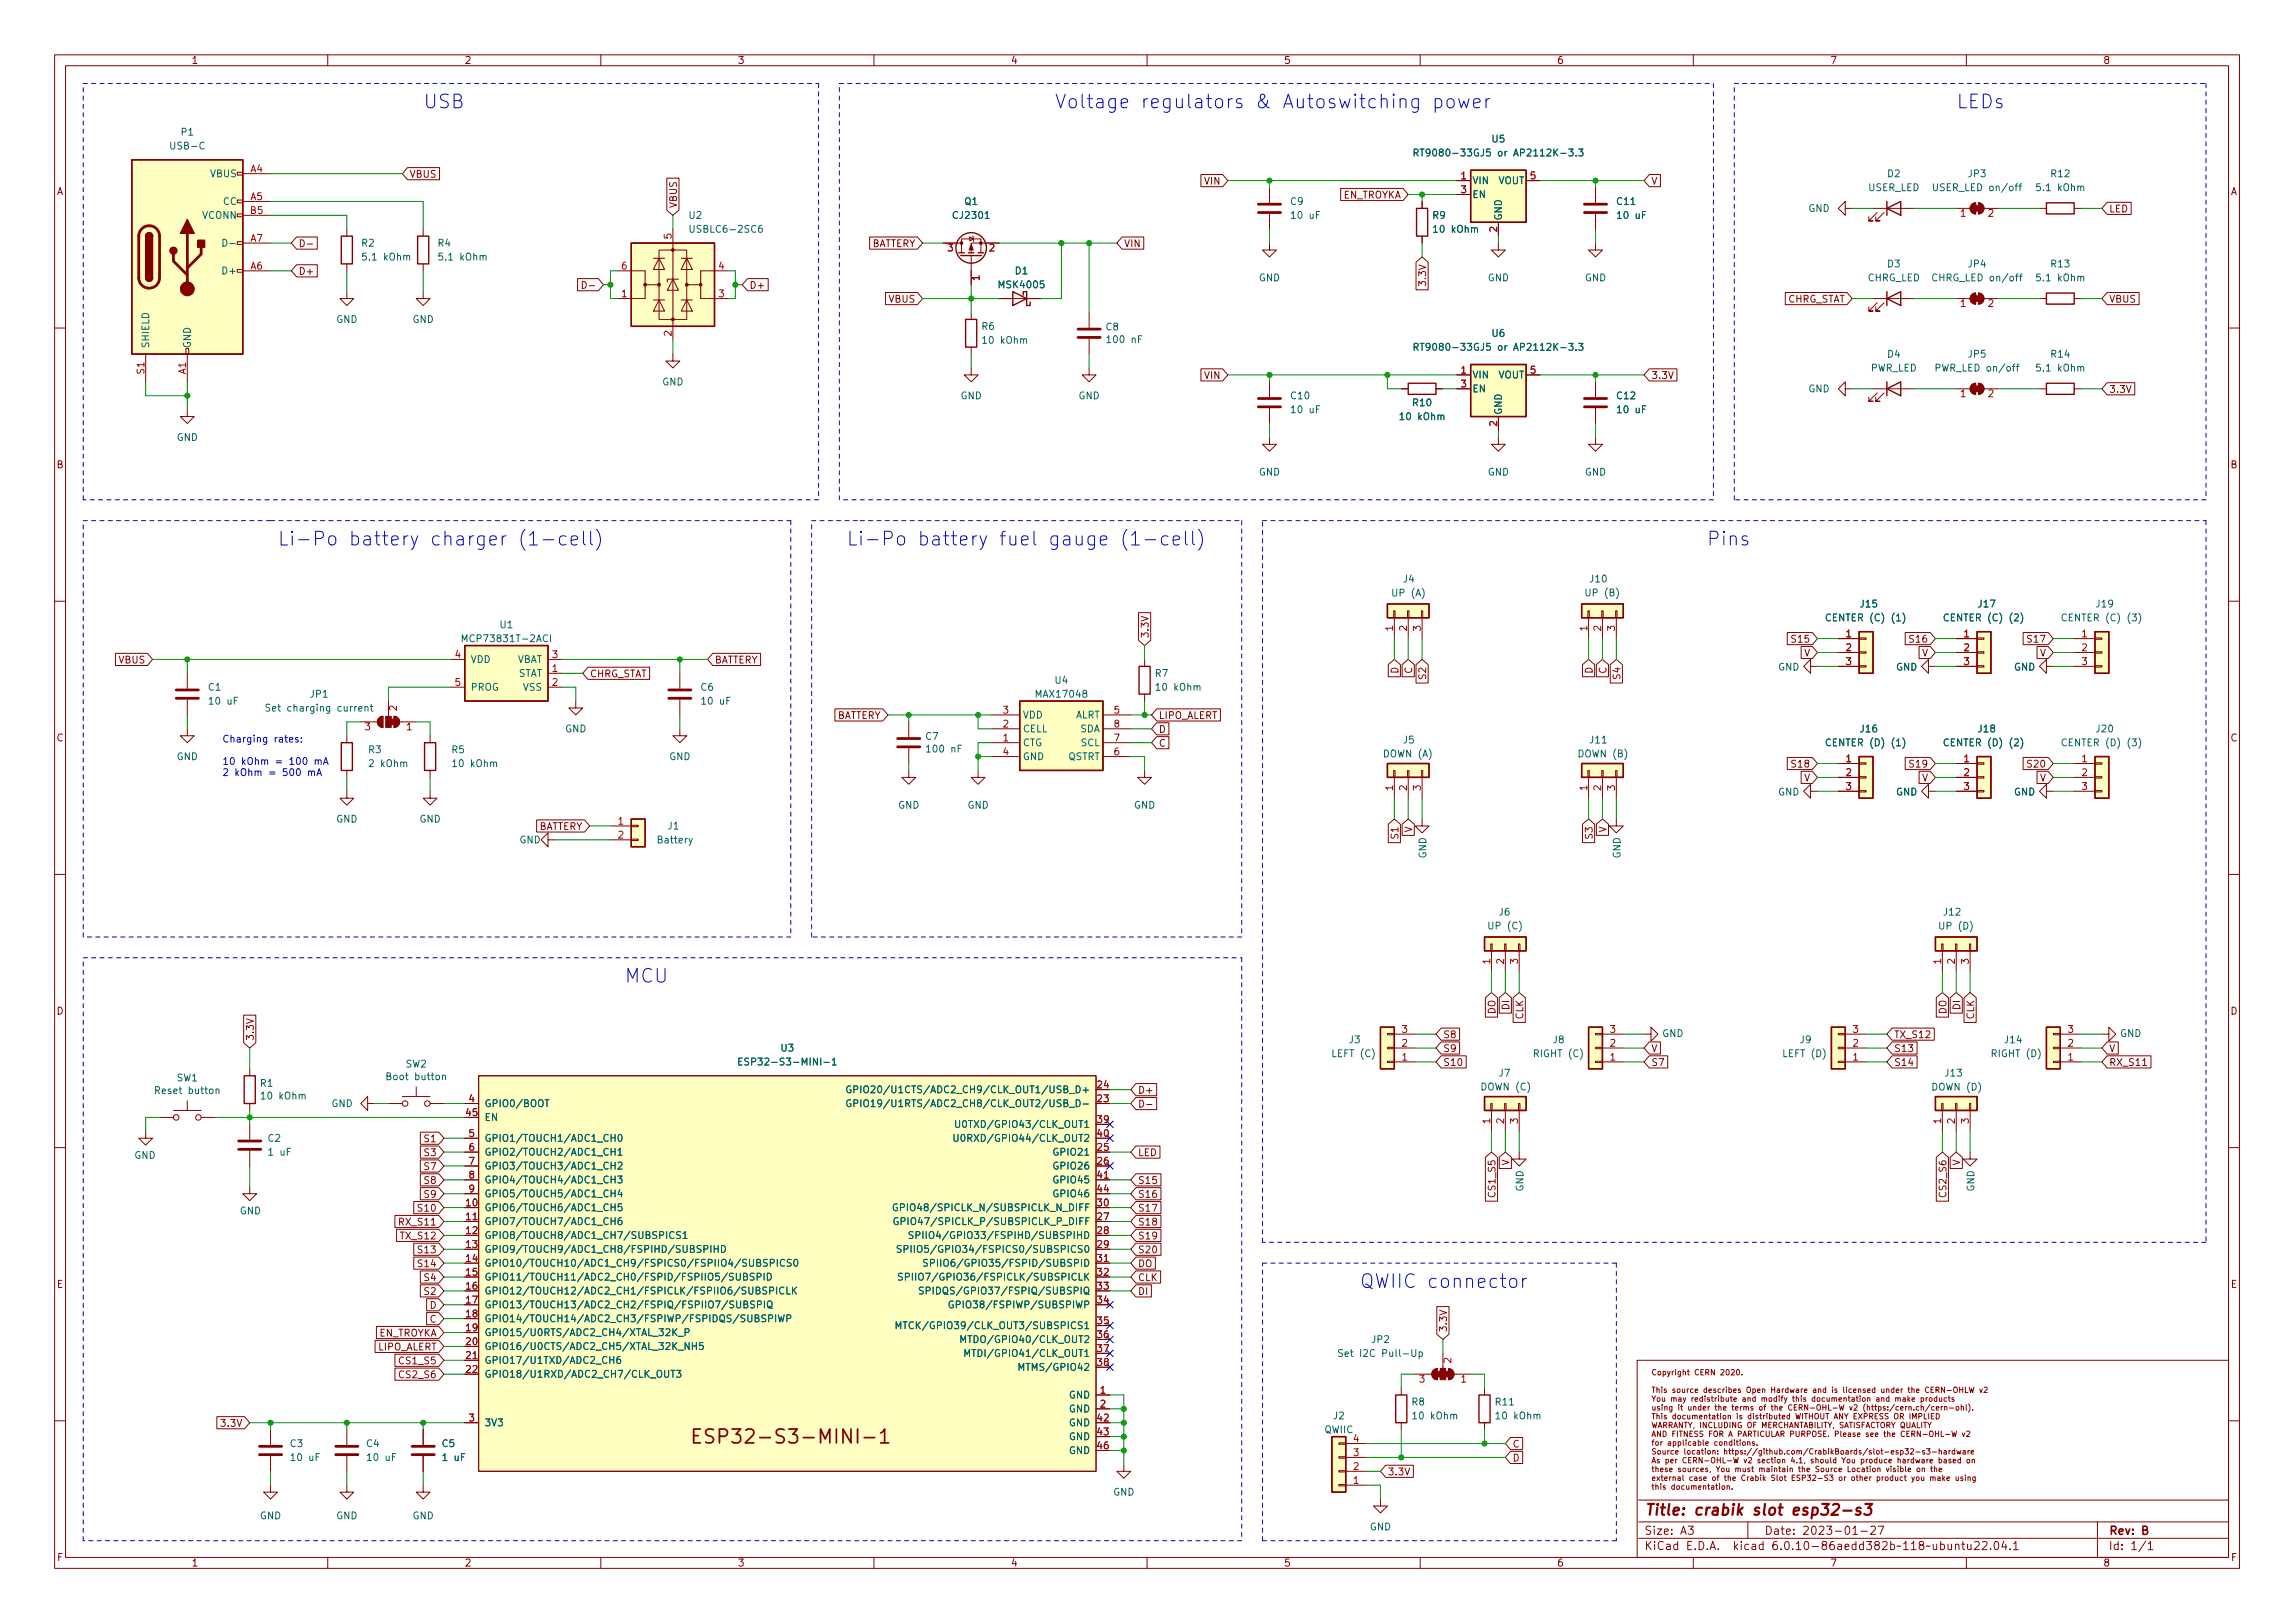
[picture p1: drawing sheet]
<svg xmlns="http://www.w3.org/2000/svg" width="420mm" height="297mm" viewBox="0 0 420 297" stroke-linecap="round" stroke-linejoin="round" font-family="sans-serif">
<defs><g id="words">
<g font-size="3.5" fill="#0000c2">
<text x="77.5" y="19.8">USB</text>
<text x="193" y="19.8">Voltage regulators &amp; Autoswitching power</text>
<text x="358.1" y="19.8">LEDs</text>
<text x="50.8" y="99.9">Li-Po battery charger (1-cell)</text>
<text x="154.9" y="99.9">Li-Po battery fuel gauge (1-cell)</text>
<text x="312.4" y="99.9">Pins</text>
<text x="114.3" y="179.9">MCU</text>
<text x="248.9" y="235.7">QWIIC connector</text>
</g>
<text font-size="3.5" fill="#840000" x="130.6" y="264.2">ESP32-S3-MINI-1</text>
<text font-size="2.8" fill="#840000" x="301" y="277.3">Title: crabik slot esp32-s3</text>
<g font-size="2.1" fill="#840000">
<text x="301" y="280.9">Size: A3</text>
<text x="323" y="280.9">Date: 2023-01-27</text>
<text x="386" y="280.9">Rev: B</text>
<text x="301" y="283.7">KiCad E.D.A. kicad 6.0.10-86aedd382b~118~ubuntu22.04.1</text>
<text x="386" y="283.7">Id: 1/1</text>
</g>
<g font-size="1.8" fill="#840000">
<text x="35" y="11.7">1</text>
<text x="85" y="11.7">2</text>
<text x="135" y="11.7">3</text>
<text x="185" y="11.7">4</text>
<text x="235" y="11.7">5</text>
<text x="285" y="11.7">6</text>
<text x="335" y="11.7">7</text>
<text x="385" y="11.7">8</text>
<text x="10.3" y="35.7">A</text>
<text x="74.9" y="32.5">VBUS</text>
<text x="220.6" y="33.8">VIN</text>
<text x="302.3" y="33.8">V</text>
<text x="408.3" y="35.7">A</text>
<text x="123.9" y="38.1" transform="rotate(-90 123.9 38.1)">VBUS</text>
<text x="245.6" y="36.3">EN_TROYKA</text>
<text x="386.1" y="38.9">LED</text>
<text x="159.3" y="45.2">BATTERY</text>
<text x="205.7" y="45.2">VIN</text>
<text x="54.6" y="50.3">D+</text>
<text x="137.2" y="52.8">D+</text>
<text x="261.1" y="51.9" transform="rotate(-90 261.1 51.9)">3.3V</text>
<text x="162.7" y="55.4">VBUS</text>
<text x="327" y="55.4">CHRG_STAT</text>
<text x="386.1" y="55.4">VBUS</text>
<text x="220.6" y="69.3">VIN</text>
<text x="302.3" y="69.3">3.3V</text>
<text x="386.1" y="71.9">3.3V</text>
<text x="10.3" y="85.7">B</text>
<text x="408.3" y="85.7">B</text>
<text x="210.3" y="116.9" transform="rotate(-90 210.3 116.9)">3.3V</text>
<text x="328.3" y="117.6">S15</text>
<text x="349.9" y="117.6">S16</text>
<text x="371.5" y="117.6">S17</text>
<text x="21.8" y="121.4">VBUS</text>
<text x="107.9" y="124">CHRG_STAT</text>
<text x="130.8" y="121.4">BATTERY</text>
<text x="256" y="123.2" transform="rotate(-90 256 123.2)">D</text>
<text x="258.5" y="123.2" transform="rotate(-90 258.5 123.2)">C</text>
<text x="261.1" y="124.1" transform="rotate(-90 261.1 124.1)">S2</text>
<text x="291.6" y="123.2" transform="rotate(-90 291.6 123.2)">D</text>
<text x="294.1" y="123.2" transform="rotate(-90 294.1 123.2)">C</text>
<text x="296.6" y="124.1" transform="rotate(-90 296.6 124.1)">S4</text>
<text x="330.3" y="120.1">V</text>
<text x="351.9" y="120.1">V</text>
<text x="373.5" y="120.1">V</text>
<text x="152.9" y="131.6">BATTERY</text>
<text x="212.1" y="131.6">LIPO_ALERT</text>
<text x="10.3" y="135.7">C</text>
<text x="212.1" y="136.7">C</text>
<text x="212.1" y="134.1">D</text>
<text x="408.3" y="135.7">C</text>
<text x="328.3" y="140.5">S18</text>
<text x="330.3" y="143">V</text>
<text x="349.9" y="140.5">S19</text>
<text x="351.9" y="143">V</text>
<text x="371.5" y="140.5">S20</text>
<text x="373.5" y="143">V</text>
<text x="98.3" y="151.9">BATTERY</text>
<text x="256" y="153.3" transform="rotate(-90 256 153.3)">S1</text>
<text x="258.5" y="152.3" transform="rotate(-90 258.5 152.3)">V</text>
<text x="291.6" y="153.3" transform="rotate(-90 291.6 153.3)">S3</text>
<text x="294.1" y="152.3" transform="rotate(-90 294.1 152.3)">V</text>
<text x="10.3" y="185.7">D</text>
<text x="273.8" y="185.6" transform="rotate(-90 273.8 185.6)">DO</text>
<text x="276.3" y="184.7" transform="rotate(-90 276.3 184.7)">DI</text>
<text x="356.3" y="185.6" transform="rotate(-90 356.3 185.6)">DO</text>
<text x="358.9" y="184.7" transform="rotate(-90 358.9 184.7)">DI</text>
<text x="408.3" y="185.7">D</text>
<text x="46.4" y="190.5" transform="rotate(-90 46.4 190.5)">3.3V</text>
<text x="264.2" y="190">S8</text>
<text x="278.9" y="186.6" transform="rotate(-90 278.9 186.6)">CLK</text>
<text x="346.7" y="190">TX_S12</text>
<text x="361.4" y="186.6" transform="rotate(-90 361.4 186.6)">CLK</text>
<text x="264.2" y="192.5">S9</text>
<text x="264.2" y="195.1">S10</text>
<text x="302.3" y="192.5">V</text>
<text x="302.3" y="195.1">S7</text>
<text x="346.7" y="192.5">S13</text>
<text x="346.7" y="195.1">S14</text>
<text x="386.1" y="195.1">RX_S11</text>
<text x="386.1" y="192.5">V</text>
<text x="208.3" y="200.2">D+</text>
<text x="77.8" y="209">S1</text>
<text x="77.8" y="214.1">S7</text>
<text x="77.8" y="211.6">S3</text>
<text x="208.3" y="211.6">LED</text>
<text x="276.3" y="213.3" transform="rotate(-90 276.3 213.3)">V</text>
<text x="358.9" y="213.3" transform="rotate(-90 358.9 213.3)">V</text>
<text x="76.9" y="221.7">S10</text>
<text x="77.8" y="216.7">S8</text>
<text x="77.8" y="219.2">S9</text>
<text x="208.3" y="219.2">S16</text>
<text x="208.3" y="216.7">S15</text>
<text x="208.3" y="221.7">S17</text>
<text x="273.8" y="218.7" transform="rotate(-90 273.8 218.7)">CS1_S5</text>
<text x="356.3" y="218.7" transform="rotate(-90 356.3 218.7)">CS2_S6</text>
<text x="73.4" y="224.3">RX_S11</text>
<text x="73.6" y="226.8">TX_S12</text>
<text x="208.3" y="224.3">S18</text>
<text x="208.3" y="226.8">S19</text>
<text x="76.9" y="231.9">S14</text>
<text x="76.9" y="229.4">S13</text>
<text x="208.3" y="231.9">DO</text>
<text x="208.3" y="229.4">S20</text>
<text x="10.4" y="235.7">E</text>
<text x="77.8" y="237">S2</text>
<text x="77.8" y="234.4">S4</text>
<text x="78.7" y="239.5">D</text>
<text x="208.3" y="234.4">CLK</text>
<text x="208.3" y="237">DI</text>
<text x="408.4" y="235.7">E</text>
<text x="69.1" y="244.6">EN_TROYKA</text>
<text x="78.7" y="242.1">C</text>
<text x="264.9" y="243.9" transform="rotate(-90 264.9 243.9)">3.3V</text>
<text x="69" y="247.1">LIPO_ALERT</text>
<text x="73.4" y="249.7">CS1_S5</text>
<text x="73.4" y="252.2">CS2_S6</text>
<text x="40.8" y="261.1">3.3V</text>
<text x="276.9" y="267.5">D</text>
<text x="276.9" y="264.9">C</text>
<text x="254" y="270">3.3V</text>
<text x="10.4" y="285.7">F</text>
<text x="35" y="286.7">1</text>
<text x="85" y="286.7">2</text>
<text x="135" y="286.7">3</text>
<text x="185" y="286.7">4</text>
<text x="235" y="286.7">5</text>
<text x="285" y="286.7">6</text>
<text x="335" y="286.7">7</text>
<text x="385" y="286.7">8</text>
<text x="408.4" y="285.7">F</text>
</g>
<g font-size="1.8" fill="#006464">
<text x="31.5" y="27.3">USB-C</text>
<text x="33.2" y="24.8">P1</text>
<text x="261.5" y="28.6">RT9080-33GJ5 or AP2112K-3.3</text>
<text x="273.2" y="26.1">U5</text>
<text x="38.5" y="32.4">VBUS</text>
<text x="269.5" y="33.7">VIN</text>
<text x="274.2" y="33.7">VOUT</text>
<text x="342" y="35">USER_LED</text>
<text x="345.6" y="32.4">D2</text>
<text x="354.5" y="35">USER_LED on/off</text>
<text x="360.4" y="32.4">JP3</text>
<text x="373.2" y="35">5.1 kOhm</text>
<text x="375.6" y="32.4">R12</text>
<text x="37" y="40">VCONN</text>
<text x="40.9" y="37.5">CC</text>
<text x="126.2" y="40">U2</text>
<text x="174.7" y="40">CJ2301</text>
<text x="176.6" y="37.5">Q1</text>
<text x="236.3" y="37.5">C9</text>
<text x="236.7" y="40">10 uF</text>
<text x="262.3" y="40">R9</text>
<text x="269.5" y="36.2">EN</text>
<text x="275" y="40.4" transform="rotate(-90 275 40.4)">GND</text>
<text x="296.1" y="37.5">C11</text>
<text x="296.4" y="40">10 uF</text>
<text x="331" y="38.8">GND</text>
<text x="66.2" y="45.1">R2</text>
<text x="66.7" y="47.7">5.1 kOhm</text>
<text x="80.2" y="45.1">R4</text>
<text x="80.7" y="47.7">5.1 kOhm</text>
<text x="126.9" y="42.6">USBLC6-2SC6</text>
<text x="262.8" y="42.6">10 kOhm</text>
<text x="41.1" y="50.2">D+</text>
<text x="183.1" y="52.7">MSK4005</text>
<text x="185.9" y="50.2">D1</text>
<text x="230.4" y="51.5">GND</text>
<text x="272.4" y="51.5">GND</text>
<text x="290.1" y="51.5">GND</text>
<text x="341.8" y="51.5">CHRG_LED</text>
<text x="345.6" y="48.9">D3</text>
<text x="354.4" y="51.5">CHRG_LED on/off</text>
<text x="360.4" y="48.9">JP4</text>
<text x="373.2" y="51.5">5.1 kOhm</text>
<text x="375.6" y="48.9">R13</text>
<text x="61.5" y="59.1">GND</text>
<text x="75.5" y="59.1">GND</text>
<text x="27.3" y="63.8" transform="rotate(-90 27.3 63.8)">SHIELD</text>
<text x="34.9" y="63.8" transform="rotate(-90 34.9 63.8)">GND</text>
<text x="179.8" y="60.4">R6</text>
<text x="180.2" y="62.9">10 kOhm</text>
<text x="202.5" y="60.5">C8</text>
<text x="203" y="62.8">100 nF</text>
<text x="261.5" y="64.2">RT9080-33GJ5 or AP2112K-3.3</text>
<text x="273.2" y="61.6">U6</text>
<text x="345.6" y="65.4">D4</text>
<text x="360.4" y="65.4">JP5</text>
<text x="375.6" y="65.4">R14</text>
<text x="121.2" y="70.5">GND</text>
<text x="269.5" y="69.3">VIN</text>
<text x="269.5" y="71.8">EN</text>
<text x="274.2" y="69.3">VOUT</text>
<text x="331" y="71.8">GND</text>
<text x="342.4" y="68">PWR_LED</text>
<text x="354.9" y="68">PWR_LED on/off</text>
<text x="373.2" y="68">5.1 kOhm</text>
<text x="175.8" y="73.1">GND</text>
<text x="197.4" y="73.1">GND</text>
<text x="236.4" y="73.1">C10</text>
<text x="236.7" y="75.6">10 uF</text>
<text x="256.6" y="76.9">10 kOhm</text>
<text x="258.7" y="74.3">R10</text>
<text x="275" y="76" transform="rotate(-90 275 76)">GND</text>
<text x="296.1" y="73.1">C12</text>
<text x="296.4" y="75.6">10 uF</text>
<text x="32.3" y="80.7">GND</text>
<text x="230.4" y="87">GND</text>
<text x="272.4" y="87">GND</text>
<text x="290.1" y="87">GND</text>
<text x="256.9" y="106.6">J4</text>
<text x="291.1" y="106.6">J10</text>
<text x="255.2" y="109.2">UP (A)</text>
<text x="290.6" y="109.1">UP (B)</text>
<text x="335.1" y="113.7">CENTER (C) (1)</text>
<text x="340.7" y="111.2">J15</text>
<text x="356.7" y="113.7">CENTER (C) (2)</text>
<text x="362.2" y="111.2">J17</text>
<text x="378.3" y="113.7">CENTER (C) (3)</text>
<text x="383.8" y="111.2">J19</text>
<text x="85.4" y="117.5">MCP73831T-2ACI</text>
<text x="91.6" y="115">U1</text>
<text x="86.1" y="121.3">VDD</text>
<text x="94.5" y="121.3">VBAT</text>
<text x="94.7" y="123.9">STAT</text>
<text x="193.2" y="125.1">U4</text>
<text x="211.5" y="123.9">R7</text>
<text x="325.5" y="122.7">GND</text>
<text x="347.1" y="122.7">GND</text>
<text x="368.7" y="122.7">GND</text>
<text x="38.2" y="126.4">C1</text>
<text x="38.6" y="128.9">10 uF</text>
<text x="49.8" y="130.2">Set charging current</text>
<text x="56.8" y="127.7">JP1</text>
<text x="86.1" y="126.4">PROG</text>
<text x="95.8" y="126.4">VSS</text>
<text x="128.3" y="126.4">C6</text>
<text x="128.7" y="128.9">10 uF</text>
<text x="187.2" y="131.5">VDD</text>
<text x="189.9" y="127.7">MAX17048</text>
<text x="196.7" y="131.5">ALRT</text>
<text x="212" y="126.4">10 kOhm</text>
<text x="67.5" y="137.8">R3</text>
<text x="82.7" y="137.8">R5</text>
<text x="103.4" y="134">GND</text>
<text x="169.5" y="135.4">C7</text>
<text x="170" y="137.7">100 nF</text>
<text x="187.2" y="136.6">CTG</text>
<text x="187.2" y="134">CELL</text>
<text x="197.7" y="134">SDA</text>
<text x="197.9" y="136.6">SCL</text>
<text x="256.9" y="136.1">J5</text>
<text x="291.1" y="136.1">J11</text>
<text x="335.1" y="136.6">CENTER (D) (1)</text>
<text x="340.7" y="134">J16</text>
<text x="356.7" y="136.6">CENTER (D) (2)</text>
<text x="362.2" y="134">J18</text>
<text x="378.3" y="136.6">CENTER (D) (3)</text>
<text x="383.8" y="134">J20</text>
<text x="32.3" y="139.1">GND</text>
<text x="67.8" y="140.4">2 kOhm</text>
<text x="83.2" y="140.4">10 kOhm</text>
<text x="122.5" y="139.1">GND</text>
<text x="187.2" y="139.1">GND</text>
<text x="195.4" y="139.1">QSTRT</text>
<text x="253.5" y="138.6">DOWN (A)</text>
<text x="289.2" y="138.6">DOWN (B)</text>
<text x="164.4" y="148">GND</text>
<text x="177.1" y="148">GND</text>
<text x="207.6" y="148">GND</text>
<text x="325.5" y="145.6">GND</text>
<text x="347.1" y="145.6">GND</text>
<text x="368.7" y="145.6">GND</text>
<text x="61.5" y="150.5">GND</text>
<text x="76.8" y="150.5">GND</text>
<text x="95.1" y="154.3">GND</text>
<text x="120.5" y="154.3">Battery</text>
<text x="122.3" y="151.8">J1</text>
<text x="261.1" y="157.1" transform="rotate(-90 261.1 157.1)">GND</text>
<text x="296.7" y="157.1" transform="rotate(-90 296.7 157.1)">GND</text>
<text x="274.5" y="167.5">J6</text>
<text x="355.9" y="167.5">J12</text>
<text x="272.8" y="170.1">UP (C)</text>
<text x="355.4" y="170.1">UP (D)</text>
<text x="247" y="190.9">J3</text>
<text x="284.4" y="190.9">J8</text>
<text x="304.3" y="189.8">GND</text>
<text x="329.6" y="190.9">J9</text>
<text x="367.1" y="190.9">J14</text>
<text x="388.1" y="189.8">GND</text>
<text x="32.4" y="197.9">SW1</text>
<text x="71.2" y="197.7">Boot button</text>
<text x="74.3" y="195.4">SW2</text>
<text x="137.1" y="195">ESP32-S3-MINI-1</text>
<text x="143" y="192.4">U3</text>
<text x="244.1" y="193.5">LEFT (C)</text>
<text x="274.5" y="197">J7</text>
<text x="281.1" y="193.5">RIGHT (C)</text>
<text x="326.7" y="193.5">LEFT (D)</text>
<text x="356.2" y="197">J13</text>
<text x="364.9" y="193.5">RIGHT (D)</text>
<text x="28.9" y="200.2">Reset button</text>
<text x="47.7" y="198.9">R1</text>
<text x="48.1" y="201.2">10 kOhm</text>
<text x="60.7" y="202.6">GND</text>
<text x="88.6" y="202.6">GPIO0/BOOT</text>
<text x="159.8" y="200.1">GPIO20/U1CTS/ADC2_CH9/CLK_OUT1/USB_D+</text>
<text x="160.2" y="202.6">GPIO19/U1RTS/ADC2_CH8/CLK_OUT2/USB_D-</text>
<text x="271.4" y="199.6">DOWN (C)</text>
<text x="354" y="199.6">DOWN (D)</text>
<text x="49.1" y="209">C2</text>
<text x="88.6" y="205.1">EN</text>
<text x="88.6" y="209">GPIO1/TOUCH1/ADC1_CH0</text>
<text x="176.9" y="209">U0RXD/GPIO44/CLK_OUT2</text>
<text x="177.1" y="206.4">U0TXD/GPIO43/CLK_OUT1</text>
<text x="24.6" y="212.1">GND</text>
<text x="49.4" y="211.5">1 uF</text>
<text x="88.6" y="211.5">GPIO2/TOUCH2/ADC1_CH1</text>
<text x="88.6" y="214">GPIO3/TOUCH3/ADC1_CH2</text>
<text x="193.3" y="211.5">GPIO21</text>
<text x="193.3" y="214">GPIO26</text>
<text x="88.6" y="221.7">GPIO6/TOUCH6/ADC1_CH5</text>
<text x="88.6" y="216.6">GPIO4/TOUCH4/ADC1_CH3</text>
<text x="88.6" y="219.1">GPIO5/TOUCH5/ADC1_CH4</text>
<text x="166.1" y="221.7">GPIO48/SPICLK_N/SUBSPICLK_N_DIFF</text>
<text x="193.3" y="216.6">GPIO45</text>
<text x="193.3" y="219.1">GPIO46</text>
<text x="278.9" y="218.1" transform="rotate(-90 278.9 218.1)">GND</text>
<text x="361.4" y="218.1" transform="rotate(-90 361.4 218.1)">GND</text>
<text x="43.9" y="222.2">GND</text>
<text x="88.6" y="224.2">GPIO7/TOUCH7/ADC1_CH6</text>
<text x="88.6" y="226.7">GPIO8/TOUCH8/ADC1_CH7/SUBSPICS1</text>
<text x="166.3" y="224.2">GPIO47/SPICLK_P/SUBSPICLK_P_DIFF</text>
<text x="170.4" y="226.7">SPIIO4/GPIO33/FSPIHD/SUBSPIHD</text>
<text x="88.6" y="229.3">GPIO9/TOUCH9/ADC1_CH8/FSPIHD/SUBSPIHD</text>
<text x="88.6" y="231.8">GPIO10/TOUCH10/ADC1_CH9/FSPICS0/FSPIIO4/SUBSPICS0</text>
<text x="168.7" y="229.3">SPIIO5/GPIO34/FSPICS0/SUBSPICS0</text>
<text x="173" y="231.8">SPIIO6/GPIO35/FSPID/SUBSPID</text>
<text x="88.6" y="234.4">GPIO11/TOUCH11/ADC2_CH0/FSPID/FSPIIO5/SUBSPID</text>
<text x="88.6" y="236.9">GPIO12/TOUCH12/ADC2_CH1/FSPICLK/FSPIIO6/SUBSPICLK</text>
<text x="88.6" y="239.4">GPIO13/TOUCH13/ADC2_CH2/FSPIQ/FSPIIO7/SUBSPIQ</text>
<text x="168.3" y="234.4">SPIIO7/GPIO36/FSPICLK/SUBSPICLK</text>
<text x="171.8" y="236.9">SPIDQS/GPIO37/FSPIQ/SUBSPIQ</text>
<text x="176.1" y="239.4">GPIO38/FSPIWP/SUBSPIWP</text>
<text x="88.6" y="242">GPIO14/TOUCH14/ADC2_CH3/FSPIWP/FSPIDQS/SUBSPIWP</text>
<text x="88.6" y="244.5">GPIO15/U0RTS/ADC2_CH4/XTAL_32K_P</text>
<text x="167.3" y="243.2">MTCK/GPIO39/CLK_OUT3/SUBSPICS1</text>
<text x="177.7" y="245.8">MTDO/GPIO40/CLK_OUT2</text>
<text x="251.2" y="245.8">JP2</text>
<text x="88.6" y="247.1">GPIO16/U0CTS/ADC2_CH5/XTAL_32K_NH5</text>
<text x="88.6" y="249.6">GPIO17/U1TXD/ADC2_CH6</text>
<text x="178.6" y="248.3">MTDI/GPIO41/CLK_OUT1</text>
<text x="187.6" y="250.9">MTMS/GPIO42</text>
<text x="246.4" y="248.3">Set I2C Pull-Up</text>
<text x="88.6" y="252.1">GPIO18/U1RXD/ADC2_CH7/CLK_OUT3</text>
<text x="195.7" y="255.9">GND</text>
<text x="258.5" y="257.2">R8</text>
<text x="273.9" y="257.2">R11</text>
<text x="88.6" y="261">3V3</text>
<text x="195.7" y="258.5">GND</text>
<text x="195.7" y="261">GND</text>
<text x="195.7" y="263.6">GND</text>
<text x="242.5" y="262.3">QWIIC</text>
<text x="244.1" y="259.8">J2</text>
<text x="259" y="259.8">10 kOhm</text>
<text x="274.2" y="259.8">10 kOhm</text>
<text x="53.1" y="264.8">C3</text>
<text x="53.5" y="267.4">10 uF</text>
<text x="67.1" y="264.8">C4</text>
<text x="67.5" y="267.4">10 uF</text>
<text x="81" y="264.8">C5</text>
<text x="81.2" y="267.4">1 uF</text>
<text x="195.7" y="266.1">GND</text>
<text x="203.8" y="273.7">GND</text>
<text x="47.6" y="278">GND</text>
<text x="61.5" y="278">GND</text>
<text x="75.5" y="278">GND</text>
<text x="250.8" y="280.1">GND</text>
</g>
<g font-size="1.8" fill="#a90000">
<text x="45.9" y="31.5">A4</text>
<text x="267.5" y="32.8">1</text>
<text x="267.5" y="35.3">3</text>
<text x="280.2" y="32.8">5</text>
<text x="45.9" y="36.6">A5</text>
<text x="45.9" y="39.2">B5</text>
<text x="358.9" y="39.7">1</text>
<text x="364" y="39.7">2</text>
<text x="45.9" y="44.2">A7</text>
<text x="122.9" y="43.7" transform="rotate(-90 122.9 43.7)">5</text>
<text x="173.5" y="46">3</text>
<text x="181.1" y="46">2</text>
<text x="274.1" y="42.4" transform="rotate(-90 274.1 42.4)">2</text>
<text x="45.9" y="49.3">A6</text>
<text x="113.8" y="49.3">6</text>
<text x="131.6" y="49.3">4</text>
<text x="179.3" y="51.3" transform="rotate(-90 179.3 51.3)">1</text>
<text x="113.8" y="54.4">1</text>
<text x="131.6" y="54.4">3</text>
<text x="358.9" y="56.2">1</text>
<text x="364" y="56.2">2</text>
<text x="122.9" y="61.5" transform="rotate(-90 122.9 61.5)">2</text>
<text x="26.4" y="68.4" transform="rotate(-90 26.4 68.4)">S1</text>
<text x="34" y="68.5" transform="rotate(-90 34 68.5)">A1</text>
<text x="267.5" y="68.4">1</text>
<text x="267.5" y="70.9">3</text>
<text x="280.2" y="68.4">5</text>
<text x="274.1" y="78" transform="rotate(-90 274.1 78)">2</text>
<text x="358.9" y="72.7">1</text>
<text x="364" y="72.7">2</text>
<text x="255" y="115.5" transform="rotate(-90 255 115.5)">1</text>
<text x="257.6" y="115.5" transform="rotate(-90 257.6 115.5)">2</text>
<text x="260.1" y="115.5" transform="rotate(-90 260.1 115.5)">3</text>
<text x="290.6" y="115.5" transform="rotate(-90 290.6 115.5)">1</text>
<text x="293.1" y="115.5" transform="rotate(-90 293.1 115.5)">2</text>
<text x="295.7" y="115.5" transform="rotate(-90 295.7 115.5)">3</text>
<text x="338" y="116.6">1</text>
<text x="338" y="119.2">2</text>
<text x="359.6" y="116.6">1</text>
<text x="359.6" y="119.2">2</text>
<text x="381.1" y="116.6">1</text>
<text x="381.1" y="119.2">2</text>
<text x="83.3" y="120.4">4</text>
<text x="83.3" y="125.5">5</text>
<text x="101.1" y="123">1</text>
<text x="101.1" y="125.5">2</text>
<text x="101.1" y="120.4">3</text>
<text x="338" y="121.7">3</text>
<text x="359.6" y="121.7">3</text>
<text x="381.1" y="121.7">3</text>
<text x="72.6" y="130.1" transform="rotate(-90 72.6 130.1)">2</text>
<text x="183.7" y="130.6">3</text>
<text x="204" y="130.6">5</text>
<text x="66.8" y="133.6">3</text>
<text x="74.4" y="133.6">1</text>
<text x="183.7" y="135.7">1</text>
<text x="183.7" y="133.1">2</text>
<text x="204" y="135.7">7</text>
<text x="204" y="133.1">8</text>
<text x="183.7" y="138.2">4</text>
<text x="204" y="138.2">6</text>
<text x="338" y="139.5">1</text>
<text x="338" y="142">2</text>
<text x="359.6" y="139.5">1</text>
<text x="359.6" y="142">2</text>
<text x="381.1" y="139.5">1</text>
<text x="381.1" y="142">2</text>
<text x="255" y="144.7" transform="rotate(-90 255 144.7)">1</text>
<text x="257.6" y="144.7" transform="rotate(-90 257.6 144.7)">2</text>
<text x="260.1" y="144.7" transform="rotate(-90 260.1 144.7)">3</text>
<text x="290.6" y="144.7" transform="rotate(-90 290.6 144.7)">1</text>
<text x="293.1" y="144.7" transform="rotate(-90 293.1 144.7)">2</text>
<text x="295.7" y="144.7" transform="rotate(-90 295.7 144.7)">3</text>
<text x="338" y="144.6">3</text>
<text x="359.6" y="144.6">3</text>
<text x="381.1" y="144.6">3</text>
<text x="113.2" y="150.9">1</text>
<text x="113.2" y="153.5">2</text>
<text x="272.8" y="176.4" transform="rotate(-90 272.8 176.4)">1</text>
<text x="275.3" y="176.4" transform="rotate(-90 275.3 176.4)">2</text>
<text x="277.9" y="176.4" transform="rotate(-90 277.9 176.4)">3</text>
<text x="355.3" y="176.4" transform="rotate(-90 355.3 176.4)">1</text>
<text x="357.9" y="176.4" transform="rotate(-90 357.9 176.4)">2</text>
<text x="360.4" y="176.4" transform="rotate(-90 360.4 176.4)">3</text>
<text x="256.7" y="191.6">2</text>
<text x="256.7" y="189">3</text>
<text x="294.8" y="191.6">2</text>
<text x="294.8" y="189">3</text>
<text x="339.2" y="191.6">2</text>
<text x="339.2" y="189">3</text>
<text x="378.6" y="191.6">2</text>
<text x="378.6" y="189">3</text>
<text x="256.7" y="194.1">1</text>
<text x="294.8" y="194.1">1</text>
<text x="339.2" y="194.1">1</text>
<text x="378.6" y="194.1">1</text>
<text x="85.9" y="201.7">4</text>
<text x="200.9" y="201.7">23</text>
<text x="200.9" y="199.2">24</text>
<text x="85.4" y="204.3">45</text>
<text x="85.9" y="208.1">5</text>
<text x="200.9" y="205.5">39</text>
<text x="200.9" y="208.1">40</text>
<text x="272.8" y="205.6" transform="rotate(-90 272.8 205.6)">1</text>
<text x="275.3" y="205.6" transform="rotate(-90 275.3 205.6)">2</text>
<text x="277.9" y="205.6" transform="rotate(-90 277.9 205.6)">3</text>
<text x="355.3" y="205.6" transform="rotate(-90 355.3 205.6)">1</text>
<text x="357.9" y="205.6" transform="rotate(-90 357.9 205.6)">2</text>
<text x="360.4" y="205.6" transform="rotate(-90 360.4 205.6)">3</text>
<text x="85.9" y="210.6">6</text>
<text x="85.9" y="213.1">7</text>
<text x="85.9" y="215.7">8</text>
<text x="200.9" y="210.6">25</text>
<text x="200.9" y="213.1">26</text>
<text x="200.9" y="215.7">41</text>
<text x="85.4" y="220.8">10</text>
<text x="85.9" y="218.2">9</text>
<text x="200.9" y="220.8">30</text>
<text x="200.9" y="218.2">44</text>
<text x="85.4" y="223.3">11</text>
<text x="85.4" y="225.8">12</text>
<text x="200.9" y="223.3">27</text>
<text x="200.9" y="225.8">28</text>
<text x="85.4" y="228.4">13</text>
<text x="85.4" y="230.9">14</text>
<text x="85.4" y="233.5">15</text>
<text x="200.9" y="228.4">29</text>
<text x="200.9" y="230.9">31</text>
<text x="200.9" y="233.5">32</text>
<text x="85.4" y="236">16</text>
<text x="85.4" y="238.5">17</text>
<text x="200.9" y="236">33</text>
<text x="200.9" y="238.5">34</text>
<text x="85.4" y="241.1">18</text>
<text x="85.4" y="243.6">19</text>
<text x="200.9" y="242.4">35</text>
<text x="200.9" y="244.9">36</text>
<text x="85.4" y="246.2">20</text>
<text x="85.4" y="248.7">21</text>
<text x="85.4" y="251.2">22</text>
<text x="200.9" y="247.4">37</text>
<text x="200.9" y="250">38</text>
<text x="265.7" y="249.4" transform="rotate(-90 265.7 249.4)">2</text>
<text x="201.4" y="255.1">1</text>
<text x="201.4" y="257.6">2</text>
<text x="259.9" y="253">3</text>
<text x="267.5" y="253">1</text>
<text x="85.9" y="260.1">3</text>
<text x="200.9" y="260.1">42</text>
<text x="200.9" y="262.7">43</text>
<text x="247.8" y="263.9">4</text>
<text x="200.9" y="265.2">46</text>
<text x="247.8" y="269">2</text>
<text x="247.8" y="266.5">3</text>
<text x="247.8" y="271.6">1</text>
</g>
<g font-size="1.8" fill="#0000c2">
<text x="40.6" y="135.9">Charging rates:</text>
<text x="40.6" y="140">10 kOhm = 100 mA</text>
<text x="40.6" y="142">2 kOhm = 500 mA</text>
</g>
</g></defs>
<g fill="none" stroke="#840000" stroke-width=".18">
<path d="M10 10h400v277h-400zM12 12h396v273h-396zM60 10v2M110 10v2M160 10v2M210 10v2M260 10v2M310 10v2M360 10v2M43.4 39.2h1v.5h-1zM43.4 36.6h1v.5h-1zM43.4 31.5h1v.5h-1z"/>
<path d="M44.4 31.8h5.1M44.4 36.9h5.1M44.4 39.4h5.1M74.6 30.7h5.9v2.2h-5.9l-.9-1.1zM122.1 32.6h2.2v5.9l-1.1 .9-1.1-.9zM219.9 31.9h3.9l1 1.2-1 1.1h-3.9zM232.4 34.3v2.8M232.4 39.2v2.7M245.4 34.5h11.5l.9 1.1-.9 1.1h-11.5zM260.3 36.9v1.2M266.7 33.1h2.5M266.7 35.6h2.5"/>
<path d="M279.4 33.1h2.5M292.1 34.3v2.8M292.1 39.2v2.7M301.9 31.9h2.1v2.3h-2.1l-.9-1.1zM337.8 38.1v-1.2l-1.3 1.2 1.3 1.3v-1.3h1.3M342.9 38.1h7.6M343.7 38.9l-1.6 1.5h.8h-.8v-.7M344.9 38.9l-1.5 1.5h.8h-.8v-.7M358.1 38.1h2.6M361 37.4l.7-.3v2.1a1.02 1.02 0 0 1-.9-.7 1.02 1.02 0 0 1 .2-1.1zM362.2 37.1a1.02 1.02 0 0 1 1 1 1.02 1.02 0 0 1-1 1.1zM363.2 38.1h2.6"/>
<path d="M373.4 38.1h1.2M379.7 38.1h1.3M385.8 37h4.4v2.2h-4.4l-1-1.1zM43.4 49.3h1v.5h-1zM43.4 44.2h1v.5h-1zM44.4 49.6h5.1M44.4 44.5h5.1M54.3 48.5h3.8v2.2h-3.8l-1-1.1zM54.3 43.4h3.8v2.2h-3.8l-1-1.1zM55 43.9a.64 .64 0 0 1 .7 .6 .64 .64 0 0 1-.7 .7zM56.3 44.7h.9M63.5 53.4v1.2h1.3l-1.3 1.3-1.3-1.3h1.3"/>
<path d="M63.5 41.9v1.3M63.5 48.3v1.3M77.5 53.4v1.2h1.2l-1.2 1.3-1.3-1.3h1.3M77.5 41.9v1.3M77.5 48.3v1.3M105.7 51h3.8l1 1.1-1 1.1h-3.8zM106.6 51.5a.64 .64 0 0 1 .7 .6 .64 .64 0 0 1-.7 .7zM107.9 52.3h.9M113 49.6h5.1v2.5h2.5M118.1 52.1v2.5h-5.1M119.6 54.9h2.1M119.6 47.3h2.1"/>
<path d="M120.6 45.8h5.1v12.7h-5.1zM120.6 54.9l1.1 2h-2.1zM120.6 47.3l1.1 2h-2.1zM123.2 51.1l1 2h-2zM123.2 41.9v20.4M124.2 51.1h-2v.5M124.7 54.9h2M124.7 47.3h2M125.7 54.9l1 2h-2zM125.7 47.3l1 2h-2zM128.3 52.1v2.5h5M133.3 49.6h-5v2.5h-2.6"/>
<path d="M136.8 51h3.8v2.2h-3.8l-.9-1.1zM159.2 43.4h8.8l.9 1.1-.9 1.1h-8.8zM162.1 53.5h5.9l.9 1.1-.9 1.2h-5.9zM172.7 44.5h3.3M176 46.3v-2.6h3.6v2.6M177.5 43.3l.7 .4-.7 .4zM177.8 46.8v5.3M177.8 57.2v1.3M178.1 43.2l.1 .1v.8l.1 .1M182.9 44.5h-5.1v1.8M182.9 54.6h7.6M199.4 57.2v2.8"/>
<path d="M205.4 43.4h4v2.2h-4l-.9-1.1zM232.4 44.5v1.3h1.3l-1.3 1.2-1.3-1.2h1.3M259.2 48l1.1-1 1.2 1v5h-2.3zM260.3 43.2v1.3M274.3 44.5v1.3h1.3l-1.3 1.2-1.3-1.2h1.3M274.3 40.7v2.5M292.1 44.5v1.3h1.3l-1.3 1.2-1.3-1.2h1.3M326.8 53.5h11.3l1 1.1-1 1.2h-11.3zM342.9 54.6h7.6M343.7 55.4l-1.6 1.5h.8h-.8v-.7M344.9 55.4l-1.5 1.5h.8h-.8v-.7M358.1 54.6h2.6"/>
<path d="M361 53.9l.7-.3v2.1a1.02 1.02 0 0 1-.9-.7 1.02 1.02 0 0 1 .2-1.1zM362.2 53.6a1.02 1.02 0 0 1 1 1 1.02 1.02 0 0 1-1 1.1zM363.2 54.6h2.6M373.4 54.6h1.2M379.7 54.6h1.3M385.8 53.5h5.8v2.3h-5.8l-1-1.2zM10 60h2M26.7 64.8v5.1M34 63.8h.5v1h-.5zM34.3 75v1.2h1.3l-1.3 1.3-1.3-1.3h1.3M34.3 64.8v5.1M123.2 64.8v1.3h1.3l-1.3 1.2-1.3-1.2h1.3"/>
<path d="M177.8 67.3v1.3h1.3l-1.3 1.3-1.3-1.3h1.3M177.8 63.5v1.3M199.4 67.3v1.3h1.3l-1.3 1.3-1.3-1.3h1.3M199.4 62v2.8M219.9 67.5h3.9l1 1.1-1 1.1h-3.9zM232.4 69.9v2.8M232.4 74.7v2.8M256.5 71.2h1.3M262.9 71.2h1.3M266.7 71.2h2.5M266.7 68.6h2.5M274.3 76.2v2.6"/>
<path d="M279.4 68.6h2.5M292.1 69.9v2.8M292.1 74.7v2.8M301.9 67.5h5.1v2.2h-5.1l-.9-1.1zM337.8 71.2v-1.3l-1.3 1.3 1.3 1.2v-1.2h1.3M342.9 71.2h7.6M343.7 71.9l-1.6 1.5h.8h-.8v-.7M344.9 71.9l-1.5 1.5h.8h-.8v-.7M358.1 71.2h2.6M361 70.4l.7-.3v2.1a1.02 1.02 0 0 1-.9-.7 1.02 1.02 0 0 1 .2-1.1zM362.2 70.1a1.02 1.02 0 0 1 1 1.1 1.02 1.02 0 0 1-1 1zM363.2 71.2h2.6"/>
<path d="M373.4 71.2h1.2M379.7 71.2h1.3M385.8 70h5v2.3h-5l-1-1.1zM408 60h2M232.4 80v1.3h1.3l-1.3 1.3-1.3-1.3h1.3M274.3 80v1.3h1.3l-1.3 1.3-1.3-1.3h1.3M292.1 80v1.3h1.3l-1.3 1.3-1.3-1.3h1.3M10 110h2M21.1 119.6h5.9l.9 1.1-.9 1.1h-5.9zM130.5 119.6h8.7v2.2h-8.7l-1-1.1zM208.4 112.1h2.3v5.1l-1.2 .9-1.1-.9zM255.1 111.8h.3v1.3h-.3z"/>
<path d="M255.3 113.1v3.8M257.7 111.8h.2v1.3h-.2zM257.8 113.1v3.8M260.2 111.8h.3v1.3h-.3zM260.3 113.1v3.8M290.7 111.8h.3v1.3h-.3zM290.8 113.1v3.8M293.2 111.8h.3v1.3h-.3zM293.4 113.1v3.8M295.8 111.8h.2v1.3h-.2zM295.9 113.1v3.8M327.2 115.8h4.6l.9 1.1-.9 1.1h-4.6z"/>
<path d="M329.7 118.3h2.1l.9 1.1-.9 1.1h-2.1zM336.5 116.9h3.9M336.5 119.4h3.9M340.4 119.3h1.2v.2h-1.2zM340.4 116.7h1.2v.3h-1.2zM348.8 115.8h4.6l.9 1.1-.9 1.1h-4.6zM351.3 118.3h2.1l.9 1.1-.9 1.1h-2.1zM358.1 116.9h3.8M358.1 119.4h3.8M361.9 119.3h1.3v.2h-1.3zM361.9 116.7h1.3v.3h-1.3zM370.4 115.8h4.6l.9 1.1-.9 1.1h-4.6z"/>
<path d="M372.9 118.3h2.1l.9 1.1-.9 1.1h-2.1zM379.7 116.9h3.8M379.7 119.4h3.8M383.5 119.3h1.3v.2h-1.3zM383.5 116.7h1.3v.3h-1.3zM408 110h2M34.3 133.4v1.3h1.3l-1.3 1.2-1.3-1.2h1.3M34.3 123.2v2.8M34.3 128.1v2.7M63.5 134.7v1.2M66 132.1h3.1M69.4 131.4l.7-.3v2a1.02 1.02 0 0 1-.9-.6 1.02 1.02 0 0 1 .2-1.1z"/>
<path d="M71.1 128.3v2.8M72.1 131.1a1.02 1.02 0 0 1 1.1 1 1.02 1.02 0 0 1-1.1 1zM73.2 132.1h3M78.7 134.7v1.2M82.5 125.8h2.6M82.5 120.7h2.6M100.3 123.2h2.6M100.3 125.8h2.6M100.3 120.7h2.6M105.4 128.3v1.3h1.3l-1.3 1.2-1.3-1.2h1.3M107.6 122.1h11.3v2.2h-11.3l-.9-1.1zM124.5 133.4v1.3h1.2l-1.2 1.2-1.3-1.2h1.3"/>
<path d="M124.5 123.2v2.8M124.5 128.1v2.7M152.9 129.7h8.7l1 1.1-1 1.2h-8.7zM166.4 132.1v2.8M166.4 136.9v2.8M181.6 135.9h5.1M181.6 133.4h5.1M181.6 130.8h5.1M181.6 138.5h5.1M201.9 135.9h5.1M201.9 133.4h5.1M201.9 130.8h5.1"/>
<path d="M201.9 138.5h5.1M209.5 120.7v1.3M209.5 127v1.3M211.8 134.8h2.2v2.2h-2.2l-1-1.1zM211.8 129.7h11.6v2.3h-11.6l-1-1.2zM211.8 132.3h2.2v2.2h-2.2l-1-1.1zM254.2 121.6l1.1-.9 1.1 .9v2.3h-2.2zM256.7 121.6l1.1-.9 1.1 .9v2.3h-2.2zM259.2 121.6l1.1-.9 1.2 .9v3.4h-2.3zM289.7 121.6l1.1-.9 1.1 .9v2.3h-2.2zM292.3 121.6l1.1-.9 1.1 .9v2.3h-2.2zM294.8 121.6l1.1-.9 1.1 .9v3.4h-2.2z"/>
<path d="M327.2 138.6h4.6l.9 1.1-.9 1.1h-4.6zM331.5 122v-1.3l-1.3 1.3 1.3 1.2v-1.2h1.2M336.5 122h3.9M336.5 139.7h3.9M340.4 121.8h1.2v.3h-1.2zM340.4 139.6h1.2v.3h-1.2zM348.8 138.6h4.6l.9 1.1-.9 1.1h-4.6zM353.1 122v-1.3l-1.3 1.3 1.3 1.2v-1.2h1.2M358.1 122h3.8M358.1 139.7h3.8M361.9 121.8h1.3v.3h-1.3zM361.9 139.6h1.3v.3h-1.3z"/>
<path d="M370.4 138.6h4.6l.9 1.1-.9 1.1h-4.6zM374.6 122v-1.3l-1.2 1.3 1.2 1.2v-1.2h1.3M379.7 122h3.8M379.7 139.7h3.8M383.5 139.6h1.3v.3h-1.3zM383.5 121.8h1.3v.3h-1.3zM63.5 144.8v1.3h1.3l-1.3 1.3-1.3-1.3h1.3M63.5 141v1.3M78.7 144.8v1.3h1.3l-1.3 1.3-1.2-1.3h1.2M78.7 141v1.3M98.2 150.1h8.8l.9 1.1-.9 1.1h-8.8zM100.3 153.7v-1.3l-1.2 1.3 1.2 1.3v-1.3h1.3"/>
<path d="M111.8 151.2h3.8M111.8 153.7h3.8M115.6 153.6h1.2v.2h-1.2zM115.6 151h1.2v.3h-1.2zM166.4 141v1.3h1.2l-1.2 1.2-1.3-1.2h1.3M179.1 141v1.3h1.2l-1.2 1.2-1.3-1.2h1.3M209.5 141v1.3h1.3l-1.3 1.2-1.2-1.2h1.2M254.2 150.8l1.1-.9 1.1 .9v3.4h-2.2zM255.1 141h.3v1.3h-.3zM255.3 142.3v3.8M256.7 150.8l1.1-.9 1.1 .9v2.1h-2.2zM257.7 141h.2v1.3h-.2z"/>
<path d="M257.8 142.3v3.8M260.2 141h.3v1.3h-.3zM260.3 149.9v1.3h1.3l-1.3 1.2-1.2-1.2h1.2M260.3 142.3v3.8M289.7 150.8l1.1-.9 1.1 .9v3.4h-2.2zM290.7 141h.3v1.3h-.3zM290.8 142.3v3.8M292.3 150.8l1.1-.9 1.1 .9v2.1h-2.2zM293.2 141h.3v1.3h-.3zM293.4 142.3v3.8M295.8 141h.2v1.3h-.2zM295.9 149.9v1.3h1.3l-1.3 1.2-1.3-1.2h1.3"/>
<path d="M295.9 142.3v3.8M329.7 141.2h2.1l.9 1.1-.9 1.1h-2.1zM331.5 144.8v-1.3l-1.3 1.3 1.3 1.3v-1.3h1.2M336.5 142.3h3.9M336.5 144.8h3.9M340.4 144.7h1.2v.2h-1.2zM340.4 142.1h1.2v.3h-1.2zM351.3 141.2h2.1l.9 1.1-.9 1.1h-2.1zM353.1 144.8v-1.3l-1.3 1.3 1.3 1.3v-1.3h1.2M358.1 142.3h3.8M358.1 144.8h3.8M361.9 144.7h1.3v.2h-1.3z"/>
<path d="M361.9 142.1h1.3v.3h-1.3zM372.9 141.2h2.1l.9 1.1-.9 1.1h-2.1zM374.6 144.8v-1.3l-1.2 1.3 1.2 1.3v-1.3h1.3M379.7 142.3h3.8M379.7 144.8h3.8M383.5 144.7h1.3v.2h-1.3zM383.5 142.1h1.3v.3h-1.3zM10 160h2M272.9 172.8h.3v1.2h-.3zM273 174v3.8M275.5 172.8h.2v1.2h-.2zM275.6 174v3.8"/>
<path d="M278 172.8h.3v1.2h-.3zM278.1 174v3.8M355.5 172.8h.2v1.2h-.2zM355.6 174v3.8M358 172.8h.3v1.2h-.3zM358.1 174v3.8M360.6 172.8h.2v1.2h-.2zM360.7 174v3.8M408 160h2M44.6 185.8h2.2v5.1l-1.1 .9-1.1-.9zM45.7 195.6v1.3M76.2 198.9v1.8"/>
<path d="M87.6 196.9h113.1v72.4h-113.1zM208 198.3h3.8v2.2h-3.8l-1-1.1zM254 189.1h1.3v.3h-1.3zM254 191.7h1.3v.2h-1.3zM254 194.2h1.3v.3h-1.3zM255.3 194.3h3.8M255.3 191.8h3.8M255.3 189.3h3.8M263.8 190.7h3.4v2.2h-3.4l-.9-1.1zM263.8 193.2h4.6v2.3h-4.6l-.9-1.2zM263.8 188.2h3.4v2.2h-3.4l-.9-1.1zM271.9 182.6l1.1-1 1.2 1v3.6h-2.3z"/>
<path d="M274.5 182.6l1.1-1 1.1 1v2.8h-2.2zM277 182.6l1.1-1 1.1 1v4.5h-2.2zM292.1 189.1h1.3v.3h-1.3zM292.1 191.7h1.3v.2h-1.3zM292.1 194.2h1.3v.3h-1.3zM293.4 194.3h3.8M293.4 191.8h3.8M293.4 189.3h3.8M301 189.3h1.3v-1.3l1.2 1.3-1.2 1.2v-1.2M301.9 190.7h2.1v2.2h-2.1l-.9-1.1zM301.9 193.2h3.4v2.3h-3.4l-.9-1.2zM336.5 189.1h1.3v.3h-1.3z"/>
<path d="M336.5 191.7h1.3v.2h-1.3zM336.5 194.2h1.3v.3h-1.3zM337.8 194.3h3.8M337.8 191.8h3.8M337.8 189.3h3.8M346.4 190.7h4.6v2.2h-4.6l-1-1.1zM346.4 193.2h4.6v2.3h-4.6l-1-1.2zM346.4 188.2h7.7v2.2h-7.7l-1-1.1zM354.5 182.6l1.1-1 1.1 1v3.6h-2.2zM357 182.6l1.1-1 1.2 1v2.8h-2.3zM359.6 182.6l1.1-1 1.1 1v4.5h-2.2zM375.9 189.1h1.3v.3h-1.3z"/>
<path d="M375.9 191.7h1.3v.2h-1.3zM375.9 194.2h1.3v.3h-1.3zM377.2 194.3h3.8M377.2 191.8h3.8M377.2 189.3h3.8M384.8 189.3h1.3v-1.3l1.2 1.3-1.2 1.2v-1.2M385.8 193.2h8v2.3h-8l-1-1.2zM385.8 190.7h2v2.2h-2l-1-1.1zM392.3 195h.7M10 210h2M26.7 207v1.3h-1.3l1.3 1.3 1.2-1.3h-1.2M29.2 204.5h2.5"/>
<path d="M31.7 203.2h5.1M34.3 201.5v1.7M36.8 204.5h2.6M45.7 217.2v1.3h1.3l-1.3 1.2-1.3-1.2h1.3M45.7 202v1.2M45.7 205.8v2.8M45.7 210.6v2.8M67.3 202v1.2l-1.3-1.2 1.3-1.3v1.3h1.3M71.1 202h2.6M73.7 200.7h5M75.7 219.9h4.6l1 1.1-1 1.1h-4.6zM77 212.3h3.3l1 1.1-1 1.1h-3.3z"/>
<path d="M77 209.7h3.3l1 1.2-1 1.1h-3.3zM77 214.8h3.3l1 1.1-1 1.1h-3.3zM77 217.4h3.3l1 1.1-1 1.1h-3.3zM77 207.2h3.3l1 1.1-1 1.1h-3.3zM78.7 202h2.6M85.1 202h2.5M85.1 215.9h2.5M85.1 208.3h2.5M85.1 210.9h2.5M85.1 213.4h2.5M85.1 218.5h2.5M200.7 215.9h2.5"/>
<path d="M208 217.4h4.5v2.2h-4.5l-1-1.1zM208 214.8h4.5v2.2h-4.5l-1-1.1zM208 219.9h4.5v2.2h-4.5l-1-1.1zM208 200.9h3.8v2.2h-3.8l-1-1.1zM208 209.7h4.4v2.3h-4.4l-1-1.1zM208.7 201.4a.64 .64 0 0 1 .7 .6 .64 .64 0 0 1-.7 .6zM209.9 202.1h1M271.9 211.8l1.1-.9 1.2 .9v8h-2.3zM272.9 202h.3v1.2h-.3zM273 203.2v3.8M274.5 211.8l1.1-.9 1.1 .9v2.1h-2.2zM275.5 202h.2v1.2h-.2z"/>
<path d="M275.6 203.2v3.8M278 202h.3v1.2h-.3zM278.1 210.9v1.2h1.3l-1.3 1.3-1.2-1.3h1.2M278.1 203.2v3.8M354.5 211.8l1.1-.9 1.1 .9v8h-2.2zM355.5 202h.2v1.2h-.2zM355.6 203.2v3.8M357 211.8l1.1-.9 1.2 .9v2.1h-2.3zM358 202h.3v1.2h-.3zM358.1 203.2v3.8M360.6 202h.2v1.2h-.2zM360.7 210.9v1.2h1.2l-1.2 1.3-1.3-1.3h1.3"/>
<path d="M360.7 203.2v3.8M408 210h2M72.3 222.4h8l1 1.2-1 1.1h-8zM72.6 225h7.7l1 1.1-1 1.1h-7.7zM75.7 230.1h4.6l1 1.1-1 1.1h-4.6zM75.7 227.5h4.6l1 1.1-1 1.1h-4.6zM77 235.1h3.3l1 1.2-1 1.1h-3.3zM77 232.6h3.3l1 1.1-1 1.1h-3.3zM78.1 237.7h2.2l1 1.1-1 1.1h-2.2zM85.1 223.6h2.5M200.7 231.2h2.5M208 232.6h4.5v2.2h-4.5l-1-1.1z"/>
<path d="M208 230.1h3.5v2.2h-3.5l-1-1.1zM208 235.1h2.8v2.3h-2.8l-1-1.1zM208 227.5h4.5v2.2h-4.5l-1-1.1zM208 222.4h4.5v2.3h-4.5l-1-1.1zM208 225h4.5v2.2h-4.5l-1-1.1zM263 239.1h2.3v5.1l-1.1 .9-1.2-.9zM39.7 259.3h5.1l.9 1.1-.9 1.1h-5.1zM68.7 245.3h11.6l1 1.1-1 1.1h-11.6zM68.9 242.8h11.4l1 1.1-1 1.1h-11.4zM72.3 250.4h8l1 1.1-1 1.1h-8zM72.3 247.8h8l1 1.2-1 1.1h-8zM78.1 240.2h2.2l1 1.1-1 1.1h-2.2z"/>
<path d="M85.1 249h2.5M200.7 255.3h2.5M200.7 257.8h2.5M256.5 254v1.3M259.1 251.5h3M262.4 250.8l.7-.3v2a1.02 1.02 0 0 1-.9-.6 1.02 1.02 0 0 1 .2-1.1zM264.2 247.7v2.8M265.2 250.5a1.02 1.02 0 0 1 1 1 1.02 1.02 0 0 1-1 1zM266.2 251.5h3M271.8 254v1.3M299.7 249h108.3v36h-108.3zM302.4 255.5l.4 .5 .3-.5"/>
<path d="M302.4 253.9h.6M302.4 258.7h.6M302.6 257.4v.6h.4M302.7 253.9v1M302.7 258.7v1M302.8 256v.5M303 257.4v.7M303.1 250.7a.44 .44 0 0 0-.6 .4 .44 .44 0 0 0 .6 .4M303.3 254.3l.4-.1 .1 .7M303.3 259.1h.4l.1 .6M303.3 253.9v1M303.3 258.7v1"/>
<path d="M303.4 255.9l.2-.1 .3 .1-.1 .5h-.4zM303.6 251.1l.1-.1 .3 .1v.5l-.4-.1zM303.8 257.5l-.2-.1-.2 .2 .1 .1 .3 .1v.2h-.4M304.2 253.9v.1M304.2 258.7v.1M304.2 254.2v.7M304.2 259v.7M304.3 257.1v.1M304.3 257.4v.7M304.3 255.8l.1 .6h.4M304.5 251h.3l.2 .2-.1 .4h-.4M304.5 251v1"/>
<path d="M304.8 257.5h.3l.1 .6M304.8 255.8v.7M304.8 257.4v.7M305.1 254.2h-.3l-.1 .1v.2l.4 .1v.2h-.4M305.1 259.1l-.3-.1-.1 .2v.1l.4 .1v.2h-.4M305.3 251l.2 .6M305.8 251l-.5 1M306 255.9h.4v.6M306 255.8v.7M306.1 257.4v.8l-.2 .2h-.2M306.1 257.5l-.3-.1-.2 .2 .1 .4h.4M306.1 251v.6"/>
<path d="M306.4 251l-.3 .2M306.4 256l.2-.2 .2 .1 .1 .6M306.6 254.2h-.2l-.2 .1 .1 .2 .3 .1v.2h-.4M306.7 259.1l-.3-.1-.2 .2 .1 .4h.4M306.7 258.7v1M306.8 250.6v.1M306.8 251v.6M307.1 254.3l.1-.1 .3 .1v.5h-.4zM307.2 259.1l.1-.1 .3 .1v.5h-.4zM307.3 255.9h.4l.1 .6M307.3 257.1v.1M307.3 257.4v.7"/>
<path d="M307.7 251v.8l-.2 .2-.3-.1M307.7 251h-.3l-.2 .2 .1 .4h.4M307.7 257.4h.4M307.8 256l-.5 .2 .1 .3 .4-.1M307.8 257.1v.8l.3 .2M308 254.2l.1 .6h.3M308.1 251.1l.4-.1 .1 .6M308.1 250.6v1M308.1 255.8l.3 .7M308.4 254.2v.7M308.5 259.1l-.3-.1-.1 .2v.4h.4M308.6 255.8l-.5 1"/>
<path d="M308.9 251h.4M308.9 254.2v.7M309 259v.6h.4M309 250.6v.9l.3 .1M309.1 257.4l.1 .6h.4M309.2 254.2l-.3 .2M309.4 259v.7M309.6 257.4v.7M309.8 255.8v.7M309.9 259.1h.3l.1 .6M309.9 259v.7M310 254.2h-.3l-.2 .2 .1 .4h.4"/>
<path d="M310.1 255.8l-.3 .2M310.1 257.5h.3l.1 .6M310.1 257.4v.7M310.3 259.2l.1-.2 .3 .1v.6M310.3 254.5l.5-.1v-.2h-.3l-.2 .1 .1 .5h.4M310.3 256.1l.5-.1v-.1l-.3-.1-.2 .2 .1 .4h.4M311 250.7a.44 .44 0 0 0-.7 .4 .44 .44 0 0 0 .7 .4M311.1 259.4l.5-.1v-.2l-.3-.1-.2 .2 .1 .4h.4M311.4 257.5l-.3-.1-.2 .2 .1 .4h.4M311.4 251.1h.3M311.4 257.1v1M311.7 255.9l-.3-.1-.2 .2 .1 .4h.4"/>
<path d="M311.7 255.5v1M311.8 257.8l.5-.1-.1-.2-.2-.1-.2 .2 .1 .4h.3M311.9 250.6h-.5v1h.5M312 259.1h.4l.1 .6M312 259v.7M312.1 255.5v.1M312.1 255.8v.7M312.3 251.2l.5-.1v-.4l-.5-.1v1M312.4 254.2h-.3l-.1 .2v.4h.4M312.4 253.9v1M312.5 251.2l.4 .4M312.7 257.4v.7"/>
<path d="M312.8 259h.4M312.9 254.5l.4-.1v-.2h-.3l-.1 .1v.5h.4M313 255.9l-.3-.1-.1 .2v.1l.4 .1v.2h-.4M313 258.7v.9l.2 .1M313 257.4l-.3 .2M313.3 255.8h.4M313.4 255.5v.8l.3 .2M313.5 259.1h.4l.1 .6M313.9 250.6v1l-.6-1v1M314 259.3l-.5 .2 .1 .2 .4-.1M314 257.4h.3M314 255.8v.7"/>
<path d="M314.1 254.2h-.2l-.2 .1 .1 .2 .3 .1v.2h-.4M314.1 257.1v.8l.2 .2M314.3 255.8l-.3 .2M314.3 259h.4M314.4 258.7v.9l.3 .1M314.6 255.5v.1M314.6 255.8v.7M314.7 257.5h.4v.6M314.7 257.1v1M315 254.2h-.3l-.2 .2 .1 .4h.4M315 258.7v.1M315 259v.7"/>
<path d="M315.1 250.7l.3-.1 .2 .3-.6 .7h.6M315.1 255.9l.3-.1 .2 .2-.1 .4h-.4M315.1 255.5v1M315.4 254.2v.7M315.5 259.1l.1-.1 .3 .1v.5h-.4zM315.5 257.8l.5-.1v-.2l-.3-.1-.2 .2 .1 .4h.4M315.7 254.2l-.3 .2M316 255.8v.6h.4M316 253.9v.1M316 254.2v.7M316.1 250.7l.1-.1a.53 .53 0 0 1 .4 .5 .53 .53 0 0 1-.4 .5l-.2-.3zM316.4 259.1h.4v.6"/>
<path d="M316.4 259v.7M316.4 255.8v.7M316.5 254.2h.3l.2 .2-.1 .4h-.4M316.5 253.9v1M316.8 255.8h.3M316.9 255.5v.8l.2 .2M317 250.7l.3-.1 .2 .3-.6 .7h.6M317.1 257.4h.3M317.2 257.1v.8l.2 .2M317.4 254.5l.5-.1-.1-.2h-.3l-.1 .1v.5h.4M317.4 256.1l.5-.1v-.1l-.3-.1-.2 .2 .1 .4h.4M317.7 257.8l.5-.1-.1-.2-.2-.1-.2 .2 .1 .4h.3"/>
<path d="M318 250.7l.1-.1a.53 .53 0 0 1 .4 .5 .53 .53 0 0 1-.4 .5l-.2-.3zM318.1 258.7v.1M318.1 259v.7M318.6 254.2h-.2l-.2 .1 .1 .2 .3 .1v.2h-.4M318.6 257.4v.7M318.9 259.1l-.3-.1-.1 .2v.1l.4 .1v.2h-.4M318.9 251.5v.1M318.9 257.4l-.3 .2M319.1 255.9h.4v.6M319.2 257.5h.4l.1 .6M319.2 257.4v.7M319.5 256l-.5 .2 .2 .3 .3-.1"/>
<path d="M319.7 257.6l.1-.2 .3 .1v.6M319.9 254l.2-.1a.34 .34 0 0 1 .4 .3v.3a.33 .33 0 0 1-.4 .4 .33 .33 0 0 1-.3-.4zM320 255.9h.4v.6M320 255.8v.7M320.5 259.1l-.3-.1-.1 .2v.4h.4M320.5 258.7v1M320.9 254.2h.3l.2 .2-.1 .4h-.4M320.9 257.5l-.2-.1-.2 .2 .1 .1 .3 .1v.2h-.4M320.9 254.2v1M321 258.7v.1M321 259v.7M321.3 255.9l-.2-.1-.2 .2 .1 .4h.3"/>
<path d="M321.3 255.5v1M321.8 254.5l.4-.1v-.2h-.3l-.1 .1v.5h.4M321.8 259.1l-.2-.1-.2 .2 .1 .1 .3 .1v.2h-.4M322.1 257.5l.2-.1 .3 .1-.1 .5h-.4zM322.1 259h.4M322.3 258.7v.9l.2 .1M322.6 255.9h.4v.6M322.6 255.8v.7M322.7 254.3l.3-.1 .1 .7M322.7 254.2v.7M322.9 259v.7M322.9 257.4h.4"/>
<path d="M323 256l.1-.2 .3 .1v.6M323.1 259l-.2 .2M323.3 257.1l-.3 .1v.9M323.5 258.7v.1M323.5 259v.7M324 255.9l.2-.1 .2 .2v.3l-.2 .2-.3-.2zM324 259.1l.2-.1 .2 .2-.1 .4h-.3M324 258.7v1M324.2 257.4h.4M324.3 253.9v1M324.3 254.3h.6M324.4 257.1v.8l.2 .2"/>
<path d="M324.9 259v.6h.4M324.9 253.9v1M325 257.5h.3l.1 .6M325 257.1v1M325.2 255.9l-.2-.1-.2 .2 .1 .4h.3M325.2 255.5v1M325.3 259v.7M325.4 254.2h.4v.7M325.6 259h.4M325.7 255.5v.1M325.7 255.8v.7M325.8 258.7v.9l.2 .1"/>
<path d="M325.8 254.4l-.5 .2 .2 .3 .3-.1M325.8 257.8l.5-.1-.1-.2-.2-.1-.2 .2 .1 .4h.3M326 255.8h.4M326.3 259.4l.5-.1-.1-.2-.3-.1-.1 .2v.4h.4M326.3 254.2v.7M326.4 255.5l-.2 .1v.9M326.6 254.2l-.3 .2M326.7 255.8l.2 .7M327.1 255.8l-.4 1M327.3 254.2h-.2l-.2 .2 .1 .4h.3M327.3 253.9v1M327.6 259.1l-.3-.1-.2 .2 .1 .4h.4"/>
<path d="M327.6 258.7v1M327.7 254.2l.2 .7 .2-.5 .2 .5 .2-.7M328.1 257.2a.44 .44 0 0 0-.7 .4 .44 .44 0 0 0 .7 .4M328.1 255.8h.4M328.3 255.5v.8l.2 .2M328.5 257.6h.3M328.8 258.7l.2 1 .2-.7 .2 .7 .2-1M328.9 254.2h.3l.1 .7M328.9 255.9h.3l.1 .6M328.9 255.5v1M329 257.1h-.5v1h.5M329.3 254.4l-.5 .2 .2 .3 .3-.1"/>
<path d="M329.4 257.6h.5v-.4l-.5-.1v1M329.6 257.6l.4 .5M329.8 255.5v.1M329.8 254.2v.7M329.8 255.8v.7M330 258.7v1M330.1 254.2l-.3 .2M330.3 254.5l.5-.1v-.2h-.3l-.2 .1 .1 .5h.4M330.3 258.7h.6M330.6 255.9l-.3-.1-.1 .2v.1l.4 .1v.2h-.4M330.6 258.7v1M331 257.1v1l-.6-1v1"/>
<path d="M331.2 258.7v1M331.2 259.2h.6M331.4 257.7h.8M331.8 258.7v1M332 254.2h.4v.7M332.2 255.9l-.2-.1-.2 .2 .1 .4h.3M332.2 255.5v1M332.3 258.8l.2-.1a.34 .34 0 0 1 .4 .3v.4a.33 .33 0 0 1-.3 .3 .33 .33 0 0 1-.4-.3zM332.4 254.4l-.4 .2 .1 .3 .3-.1M332.7 257.2l.2-.1a.34 .34 0 0 1 .4 .3v.4a.33 .33 0 0 1-.3 .3 .33 .33 0 0 1-.4-.3zM332.7 255.9l.2-.1 .2 .1v.5h-.4zM332.9 254.3l.4-.1v.7"/>
<path d="M332.9 254.2v.7M333.3 258.7v.8l.2 .2 .4-.2v-.8M333.7 257.6h.6M333.7 257.1v1M334.1 255.9l-.3-.1-.2 .2 .1 .4h.4M334.2 254.2h-.2l-.2 .2 .1 .4h.3M334.2 253.9v1M334.2 258.7h.6M334.3 257.1v1M334.5 255.8v.6h.4M334.5 258.7v1M334.8 257.1v1h.4"/>
<path d="M334.9 255.8v.7M335.4 255.9h.4v.6M335.4 255.8v.7M335.5 253.9v.1M335.5 254.2v.7M335.6 257.7h.7M335.8 259.7l.3-1 .3 1M335.8 256l.2-.2 .2 .1v.6M335.9 259.4h.4M336.3 254.2h-.3l-.1 .1 .1 .2 .3 .1v.2h-.4M336.7 256.1l.4-.1v-.1l-.3-.1-.1 .2v.4h.4M336.7 257.1l.3 1 .1-.7 .2 .7 .3-1"/>
<path d="M337.3 258.7v1l-.5-1v1M337.5 253.9v.8l.2 .2M337.6 255.9h.4v.6M337.6 255.8v.7M337.7 258.7l.3 .5 .3-.5M338 259.2v.5M338.1 253.9v.1M338.1 254.2v.7M338.3 255.8h.4M338.5 255.5v.8l.2 .2M338.6 257.4l.3 .7 .2-.7M339 254.2h-.3l-.2 .2 .1 .4h.4"/>
<path d="M339 255.9h.4l.1 .6M339.3 254.5l.5-.1v-.2h-.3l-.2 .1 .1 .5h.4M339.4 257.2l.4-.1 .2 .3-.6 .7h.6M339.4 259.2h.4M339.5 256l-.5 .2 .1 .3 .4-.1M339.8 255.8h.4M339.9 258.7h-.5v1h.5M340 255.5v.8l.2 .2M340.2 254.3l.4-.1 .1 .7M340.2 254.2v.7M340.2 258.7l.7 1M340.5 255.5v.1"/>
<path d="M340.5 255.8v.7M340.9 258.7l-.7 1M341 255.9l.1-.1 .3 .1v.5h-.4zM341.3 259.2h.5v-.4l-.5-.1v1M341.5 254.2h-.3l-.1 .1v.2l.4 .1v.2h-.4M341.5 256.9a1.14 1.14 0 0 0 0 1.6M341.9 257.5h.3l.1 .6M341.9 257.1v1M341.9 254.5l.5-.1-.1-.2h-.2l-.2 .1 .1 .5h.3M341.9 255.9h.4v.6M341.9 255.8v.7M342.3 259.2h.5v-.4l-.5-.1v1"/>
<path d="M342.5 259.2l.4 .5M342.6 257.4h.4M342.8 257.1v.8l.2 .2M343.2 257.4h.4M343.2 254.2h-.2l-.2 .2 .1 .4h.3M343.2 253.9v1M343.3 259.2h.3M343.3 257.1v.8l.3 .2M343.6 255.9h.4v.6M343.8 258.7h-.5v1h.5M343.9 257.5l.3-.1 .2 .2-.1 .4h-.4M343.9 257.4v1"/>
<path d="M344 256l-.5 .2 .2 .3 .3-.1M344.5 254.2v.6h.4M344.5 255.9h.4v.6M344.5 255.8v.7M344.7 258.7h-.4l-.2 .2 .1 .2 .5 .2v.3h-.6M344.9 254.2v.7M345.1 257.5l-.2-.1-.1 .2v.1l.3 .1v.2h-.3M345.4 254.3l.4-.1v.7M345.4 254.2v.7M345.6 258v.1M345.6 257.5v.1M345.7 258.7h-.4l-.2 .2 .1 .2 .4 .2v.3h-.5"/>
<path d="M345.8 255.9l-.3-.1-.2 .2 .1 .4h.4M345.8 255.5v1M346.7 254.2h-.3l-.2 .2 .1 .4h.4M346.7 253.9v1M346.8 257l-.8 1.3M346.9 258.8l.2-.1a.34 .34 0 0 1 .4 .3v.4a.33 .33 0 0 1-.4 .3 .33 .33 0 0 1-.3-.3zM347.1 255.9h.3l.1 .6M347.1 255.8v.7M347.1 254.5l.5-.1v-.2h-.3l-.2 .1 .1 .5h.4M347.5 256l.1-.2 .3 .1v.6M347.6 257.5l-.3-.1-.2 .2 .1 .4h.4M347.9 259.2h.5v-.4l-.5-.1v1"/>
<path d="M348 257.8l.4-.1v-.2l-.3-.1-.1 .2v.4h.4M348.1 254.2v.7M348.1 259.2l.4 .5M348.3 254.2l-.2 .2M348.4 255.9h.4v.6M348.8 256l-.5 .2 .2 .3 .3-.1M348.9 257.4v.7M349.1 257.4l-.2 .2M349.3 254.2h.4M349.3 255.5v1M349.4 256.1l.3 .4M349.4 253.9v.8l.3 .2"/>
<path d="M349.5 257.5h.4v.6M349.5 257.4v.7M349.7 255.8l-.4 .4M349.7 258.7v1M350 254.3l.4-.1v.7M350 253.9v1M350.1 256.1l.4-.1v-.1l-.3-.1-.1 .2v.4h.4M350.1 259.7v-1l.4 .7 .3-.7v1M350.4 258v.1M350.9 254.5l.4-.1v-.2h-.3l-.1 .1v.5h.4M351.3 257.5l-.3-.1-.2 .2 .1 .4h.4M351.3 259.2h.5v-.4l-.5-.1v1"/>
<path d="M351.7 255.9l.3-.1 .2 .2-.1 .4h-.4M351.7 257.5h.4v.6M351.7 255.8v1M351.7 257.1v1M352.3 258.7v1h.5M352.6 255.8v.7M352.9 255.8l-.3 .2M353.1 254a.44 .44 0 0 0-.6 .4 .44 .44 0 0 0 .6 .4M353.1 258.7v1M353.2 255.9l.2-.1 .3 .1-.1 .5h-.4zM353.3 257l-.8 1.3M353.5 254.3h.4"/>
<path d="M353.6 259.2h.3M354 253.9h-.5v1h.5M354.1 258.7h-.5v1h.5M354.1 257.5l-.3-.1-.2 .2 .1 .4h.4M354.4 254.4l.5-.1 .1-.3-.6-.1v1M354.5 257.8l.5-.1-.1-.2-.3-.1-.1 .2v.4h.4M354.5 258.7a.51 .51 0 0 1 .6 .5 .51 .51 0 0 1-.6 .5zM354.6 255.9l-.3-.1-.2 .2 .1 .4h.4M354.6 255.5v1M354.7 254.4l.3 .5M355.1 255.8v.6h.4M355.4 257.4v.7"/>
<path d="M355.5 255.8v.7M355.7 257.4l-.3 .2M356 253.9v1l-.6-1v1M356 257.5h.4v.6M356 257.4v.7M356.4 255.9l-.3-.1-.2 .2 .1 .4h.4M356.5 254.5h.7M356.7 255.8h.4M356.8 255.5v.8l.3 .2M356.9 257.7h.8M357.7 255.9l-.2-.1-.2 .2 .1 .1 .3 .1v.2h-.4M357.8 253.9h.1a.33 .33 0 0 1 .4 .3v.3a.33 .33 0 0 1-.3 .4 .33 .33 0 0 1-.3-.4z"/>
<path d="M358.1 257.5l.2-.1 .3 .1-.1 .5h-.4zM358.8 254.3h.5M358.8 253.9v1M359 257.5h.4l.1 .6M359 257.1v1M359.3 253.9v1M359.8 253.9v1h.5M360 257.1v.8l.1 .2M360.4 256.9a1.14 1.14 0 0 1 0 1.6M360.5 253.9l.3 1 .2-.8 .1 .8 .3-1M361.1 258v.1M362.4 254.2l.3 .7 .2-.7"/>
<path d="M363.2 254l.4-.1 .2 .2-.6 .8h.6M10 260h2M49.5 271.8v1.3h1.3l-1.3 1.3-1.2-1.3h1.2M49.5 261.7v2.8M49.5 266.5v2.8M63.5 271.8v1.3h1.3l-1.3 1.3-1.3-1.3h1.3M63.5 261.7v2.8M63.5 266.5v2.8M77.5 271.8v1.3h1.2l-1.2 1.3-1.3-1.3h1.3M77.5 261.7v2.8M77.5 266.5v2.8M85.1 260.4h2.5"/>
<path d="M205.7 268v1.3h1.3l-1.3 1.2-1.2-1.2h1.2M245.1 264.1h1.3v.2h-1.3zM245.1 266.6h1.3v.3h-1.3zM245.1 269.1h1.3v.3h-1.3zM245.1 271.7h1.3v.2h-1.3zM246.4 271.8h3.8M246.4 269.3h3.8M246.4 266.7h3.8M246.4 264.2h3.8M252.7 274.4v1.2h1.3l-1.3 1.3-1.2-1.3h1.2M253.7 268.2h5v2.2h-5l-1-1.1zM256.5 260.4v1.3"/>
<path d="M271.8 260.4v1.3M276.5 265.6h2.3v2.2h-2.3l-.9-1.1zM276.5 263.1h2.3v2.2h-2.3l-.9-1.1zM300 278.5h108M300 274.5h108M302.4 262.9l.4-1 .3 1M302.4 267.7l.4-1 .3 1M302.4 263.9h.4M302.4 268.7h.4M302.4 271.9h.4M302.5 260.3l.2 1 .2-.7 .2 .7 .2-1M302.5 270.6l.5-.1v-.2h-.3l-.2 .1 .1 .5h.4"/>
<path d="M302.5 262.6h.5M302.5 267.5h.5M302.6 268.4v.8l.2 .2M302.6 271.6v.8l.2 .2M302.8 263.5l-.2 .2v.8M303.1 265.2h-.5v.3l.4 .2 .1 .2-.2 .2h-.4M303.1 268.8l.4-.1 .1 .7M303.1 272h.4l.1 .6M303.1 268.4v1M303.1 271.6v1M303.2 263.9h.2l.2 .1v.3l-.2 .2-.3-.2zM303.3 270.3l.6 .7"/>
<path d="M303.6 261.3l.3-1 .3 1M303.6 265.5h.2l.2 .2v.2l-.2 .2-.3-.2zM303.7 261h.4M303.8 267.1h-.3l-.1 .1v.2l.4 .1v.2h-.4M303.9 270.3l-.6 .7M304 261.9v1l-.6-1v1M304 269l.5-.1-.1-.2h-.3l-.1 .1 .1 .5h.3M304.1 271.6v.1M304.1 263.9v.6M304.1 271.9v.7M304.1 270.3h.4M304.2 270v.8l.3 .2"/>
<path d="M304.3 263.9l-.2 .1M304.4 265.5l.1 .6 .4-.1M304.5 261.9a.51 .51 0 0 1 .6 .5 .51 .51 0 0 1-.6 .5zM304.6 260.8h.5v-.4l-.5-.1v1M304.8 270.6l.4-.1v-.2h-.3l-.1 .1v.5h.4M304.8 260.8l.3 .5M304.9 272l-.3-.1-.1 .2v.1l.4 .1v.2h-.4M304.9 265.5v.6M305 267.1h.3l.2 .2-.1 .4h-.4M305 267.1v1M305.2 268.7h-.2l-.1 .1v.2l.3 .1v.2h-.3M305.3 265.5v.6"/>
<path d="M305.4 263.9h.4l.1 .6M305.6 260.8h.4l.1-.4-.5-.1v1M305.6 265.5l-.3 .2M305.7 269l.4-.1v-.2h-.3l-.1 .1v.5h.4M305.7 270.3v.7M305.8 260.8l.3 .5M305.9 264.1l-.5 .2 .1 .2h.4M305.9 267.4l.4-.1v-.2h-.3l-.1 .1v.5h.4M306 270.3l-.3 .2M306.2 262.4h.4M306.3 270.4l.4-.1v.7M306.3 270.3v.7"/>
<path d="M306.3 263.9h.3l.2 .1-.1 .5h-.4M306.3 263.9v1M306.4 265.5h-.3l-.2 .2 .1 .4h.4M306.4 261.3l.4-1 .3 1M306.5 272l-.3-.1-.2 .2 .1 .4h.4M306.5 261h.5M306.5 271.6v1M306.7 261.9h-.5v1M306.8 265.8l.4-.1v-.2h-.3l-.1 .1v.5h.4M306.8 267.1v.6M307 272l.1-.1 .3 .1v.5h-.4zM307.1 267.1l-.3 .2"/>
<path d="M307.1 261.9v1M307.2 270.3h.4v.7M307.2 263.9h.3l.2 .1-.1 .5h-.4M307.2 263.9v1M307.4 261.9h.6M307.6 270.5l-.5 .2 .2 .3 .3-.1M307.7 268.7h-.3l-.1 .1v.2l.4 .1v.2h-.4M307.7 261.9v1M308 260.3v1l-.6-1v1M308.1 270v.8l.1 .2M308.1 263.5v.9l.2 .1M308.1 268.8l.2-.1 .3 .1-.1 .5h-.4z"/>
<path d="M308.3 272l-.2-.1-.2 .2 .1 .4h.3M308.3 260.3h.6M308.4 265.1v.9l.2 .1M308.6 260.3v1M308.7 263.5v.1M308.7 263.9v.6M308.7 266.8a.44 .44 0 0 0-.6 .4 .44 .44 0 0 0 .6 .4M308.8 271.9v.6h.4M308.9 261.9v1l-.6-1v1M309 265.6l.1-.1 .3 .1-.1 .5-.3-.1zM309 268.7l.1 .6h.4M309.1 279.3h.9l-.5 .6 .4 .1v.7l-.2 .1h-.4l-.2-.1"/>
<path d="M309.1 260.3l.3 .5 .4-.5M309.1 267.2h.4M309.2 271.9v.7M309.4 262.4h.3M309.4 260.8v.5M309.5 268.7v.7M309.6 263.9h-.3l-.2 .1 .1 .5h.4M309.6 266.7h-.5v1h.5M309.7 272h.4v.6M309.7 271.9v.7M309.8 270.3h-.3l-.2 .2 .1 .4h.4M309.9 261.9h-.5v1h.5"/>
<path d="M310 268.7v.7M310 263.9h.4v.6M310.1 267.3l.4-.1 .1-.4-.5-.1v1M310.1 272.1l.1-.2 .3 .1v.6M310.1 261.3v.1M310.2 268.7l-.2 .2M310.2 270.3h.4l.1 .7M310.3 265.5h-.3l-.2 .2 .1 .4h.4M310.3 267.3l.3 .4M310.4 264.1l-.4 .2 .1 .2h.3M310.7 270.5l-.5 .2 .1 .3 .4-.1M310.7 265.5h.4v.6"/>
<path d="M310.8 262l-.4-.1-.2 .2 .1 .2 .5 .2v.3l-.6 .1M310.9 263.9h.3l.2 .1-.1 .5h-.4M310.9 263.5v1M311 272.2l.4-.1v-.1l-.3-.1-.1 .2v.4h.4M311 268.7h-.3l-.2 .2 .1 .4h.4M311.1 265.7l-.4 .2 .1 .2h.3M311.3 260.3v1M311.4 269l.5-.1-.1-.2h-.3l-.1 .1v.5h.4M311.5 270.3h-.3l-.1 .1v.2l.4 .1v.2h-.4M311.5 265.5h.4M311.6 265.1v.9l.3 .1M311.6 266.7v1l-.5-1v1"/>
<path d="M311.8 262h-.6v.3l.5 .2 .1 .2-.2 .2h-.4M311.8 263.5v.9l.2 .1M311.9 272h.3l.1 .6M311.9 271.9v.7M311.9 270.6l.5-.1-.1-.2h-.3l-.1 .1 .1 .5h.3M312.1 267.4h.8M312.2 265.1v.1M312.2 265.5v.6M312.3 264.2l.5-.1-.1-.2h-.3l-.1 .1v.5h.4M312.4 260.3v1l-.6-1v1M312.6 268.7h-.2l-.2 .1 .1 .2 .3 .1v.2h-.4M312.6 271.9h.4"/>
<path d="M312.7 265.6l.1-.1 .3 .1-.1 .5-.3-.1zM312.8 271.6v.8l.2 .2M313 262.4h.3M313.1 269.3l-.1 .2M313.3 272h.4l.1 .6M313.4 260.4a.44 .44 0 0 0-.6 .4 .44 .44 0 0 0 .6 .4M313.4 261.9h-.4v1M313.4 266.8l.1-.1a.33 .33 0 0 1 .5 .4v.3a.33 .33 0 0 1-.4 .4 .33 .33 0 0 1-.3-.4zM313.6 265.6l.4-.1v.6M313.6 270.4l.1-.1 .3 .1v.5h-.4zM313.6 265.5v.6M313.8 272.1l-.5 .2 .1 .3 .4-.1"/>
<path d="M313.8 262.1l.2-.2a.34 .34 0 0 1 .4 .3v.4a.33 .33 0 0 1-.3 .3 .33 .33 0 0 1-.3-.3zM313.9 260.3v1h.4M314.1 271.9h.4M314.2 268.4l.3 .5 .4-.5M314.2 271.6v.8l.3 .2M314.3 270.3h.4M314.4 263.9h-.3l-.2 .1 .1 .5h.4M314.4 267.2h.6M314.4 266.7v1M314.5 266v.1M314.5 265.5v.1M314.5 268.9v.5"/>
<path d="M314.7 260.3v.8l.2 .2 .3-.2v-.8M314.7 270l-.2 .1v.9M314.8 264l.2-.1 .2 .1v.5l-.4-.1zM314.8 271.6v.1M314.8 271.9v.7M314.9 262.4h.4l.1-.4-.5-.1v1M315 266.7v1M315.1 262.4l.3 .5M315.2 268.8l.1-.1 .3 .1v.5h-.4zM315.3 272l.1-.1 .3 .1v.5h-.4zM315.4 266.7v1h.5M315.7 270.3h.3"/>
<path d="M315.7 260.3a.51 .51 0 0 1 .6 .5 .51 .51 0 0 1-.6 .5zM315.7 264l.4-.1v.6M315.7 265.6l.4-.1v.6M315.7 263.9v.6M315.7 265.1v1M315.8 270v.8l.2 .2M316.1 268.7v.6h.4M316.2 272h.4v.6M316.2 271.9v.7M316.2 267.4h.8M316.4 270.4l.4-.1v.7M316.4 270v1"/>
<path d="M316.5 262.9l.3-1 .3 1M316.5 265.5h.4M316.5 268.7v.7M316.6 262.6h.5M316.6 265.1v.9l.3 .1M316.7 260.3v1M317.1 263.9h-.3l-.2 .1 .1 .5h.4M317.1 263.5v1M317.1 265.5h.3M317.1 272.5v.1M317.2 265.1v.9l.2 .1M317.2 270.6l.5-.1v-.2h-.3l-.2 .1 .1 .5h.4"/>
<path d="M317.4 266.7l.2 1 .2-.7 .2 .7 .2-1M317.5 263.5v.1M317.5 263.9v.6M317.8 260.3v1l-.6-1v1M317.8 265.5h.3l.1 .2-.1 .4h-.3M317.8 268.8l.3-.1 .1 .7M317.8 265.5v1M317.8 268.7v.7M317.9 263.9h.3M318 263.5v.9l.2 .1M318.2 268.8l.1-.1h.3v.7M318.2 262.4h.5l.1-.4-.6-.1v1"/>
<path d="M318.6 263.5v.1M318.6 263.9v.6M318.8 260.4a.45 .45 0 0 0-.6 .4 .45 .45 0 0 0 .6 .4v-.3h-.2M319 265.5h-.2l-.2 .1 .1 .2h.3v.3h-.4M319 264l.2-.1 .3 .1-.1 .5-.4-.1zM319.1 262.9l.3-1 .4 1M319.1 268.7v.6h.4M319.2 262.6h.5M319.3 267.1l.2 .6 .3-.6M319.5 266v.1M319.5 265.5v.1M319.5 270.1a.44 .44 0 0 0-.6 .4 .44 .44 0 0 0 .6 .4"/>
<path d="M319.5 268.7v.7M319.9 270.3v.7M320 264l.3-.1 .1 .6M320 263.9v.6M320 278.5v3M320 260.4l.2-.1a.34 .34 0 0 1 .4 .3v.4a.33 .33 0 0 1-.3 .3 .33 .33 0 0 1-.3-.3zM320.1 262.4h.5v-.4l-.5-.1v1M320.1 266.8l.4-.1 .2 .3-.6 .7h.6M320.2 270.3l-.3 .2M320.3 268.7h-.2l-.1 .1v.2l.3 .1v.2h-.3M320.3 262.4l.4 .5M320.5 270.3h.4l.1 .7"/>
<path d="M320.7 265.1l-.9 1.3M320.7 268.7h.4M320.8 268.4v.8l.3 .2M321 270.5l-.5 .2 .1 .3 .4-.1M321 261.9h.5M321.1 260.8h.3M321.2 263.9h-.2l-.2 .1 .1 .1 .3 .1v.3h-.4M321.2 261.9v1M321.4 270.3h.3l.2 .2-.1 .4h-.4M321.4 270v1M321.5 260.3h-.4v1M321.7 264.4v.1"/>
<path d="M321.7 265.1l-.8 1.3M321.9 261.9v1M322.1 268.8l.4-.1 .1 .7M322.1 268.7v.7M322.2 267.1h-.2l-.2 .1 .1 .2 .3 .1v.2h-.4M322.3 270v.1M322.3 270.3v.7M322.5 265.5v.8l-.2 .2-.3-.1M322.5 265.5h-.3l-.2 .2 .1 .4h.4M322.6 268.8l.1-.1h.3v.7M322.6 267.4l.5-.1-.1-.2h-.2l-.2 .1 .1 .5h.3M322.7 261.3v-1l.3 .7 .3-.7v1"/>
<path d="M322.8 270v1M322.9 262a.44 .44 0 0 0-.6 .4 .44 .44 0 0 0 .6 .4M322.9 270.6l.3 .4M323 265.1v.1M323 265.5v.6M323.2 270.3l-.4 .4M323.3 265.5h.4M323.3 261.9v.8l.2 .2 .4-.2v-.8M323.4 265.1v.9l.3 .1M323.5 268.7h.4v.7M323.8 260.8h.3M323.9 268.9l-.5 .2 .2 .3 .3-.1"/>
<path d="M324 267.1h-.3l-.2 .2 .1 .4h.4M324 265.6l.4-.1v.6M324 265.1v1M324.2 267.1h.4M324.3 260.3h-.5v1h.5M324.4 261.9v1h.5M324.4 266.7v.9l.2 .1M324.4 268.4h.1M324.4 268.7v.7M324.7 260.8h.5v-.4l-.5-.1v1M324.9 268.8l.3-.1 .1 .7M324.9 268.7v.7"/>
<path d="M324.9 265.5l.1 .6 .3-.1M324.9 270h-.4l-.2 .2 .1 .2 .5 .2v.3h-.6M325 266.7v.1M325 267.1v.6M325 260.8l.3 .5M325.1 262.9l.3-1 .3 1M325.1 262.6h.5M325.3 270v.8l.2 .2M325.3 265.5v.6M325.5 267.1h.2l.2 .2v.3l-.2 .1-.3-.1zM325.6 268.7h.4M325.8 268.4v.8l.2 .2"/>
<path d="M325.8 265.5h.3l.2 .2-.1 .4h-.4M325.8 265.1v1M325.9 270.4l.1-.1 .3 .1-.1 .5h-.3zM326 262.4h.5l.1-.4-.6-.1v1M326.3 260.4a.44 .44 0 0 0-.6 .4 .44 .44 0 0 0 .6 .4M326.3 262.4l.3 .5M326.3 267.2l.4-.1 .1 .6M326.3 268.7h.4l.1 .7M326.3 267.1v.6M326.6 270.3h.4M326.7 266v.1M326.7 260.8h.6"/>
<path d="M326.7 260.3v1M326.8 268.9l-.5 .2 .1 .3 .4-.1M326.8 270v.8l.2 .2M327.2 268.4h.1M327.2 268.7v.7M327.3 260.3v1M327.6 261.3l.4-1 .3 1M327.6 265.5h-.3l-.2 .2 .1 .4h.4M327.7 268.8l.4-.1v.7M327.7 261h.5M327.7 268.7v.7M327.8 262.4h.5v-.4l-.5-.1v1"/>
<path d="M328.1 265.5h.2l.2 .2v.2l-.2 .2-.3-.2zM328.1 270.4h.3M328.2 266.7l-.2 .7h.6M328.4 267.1v.6M328.6 270h-.5v1h.5M328.8 261.9v.8l.2 .2 .4-.2v-.8M329 265.6l.3-.1 .1 .6M329 267.6v.1M329 265.5v.6M329.2 260.3v1l-.6-1v1M329.2 268.7h.4M329.4 265.6l.1-.1h.3v.6"/>
<path d="M329.4 267l.3-.3v1M329.4 268.4v.8l.2 .2M329.4 267.7h.6M329.5 270h-.4l-.1 .2v.2l.5 .2v.3h-.5M329.5 260.3h.6M329.8 260.3v1M329.9 262.4h.4l.1-.4-.5-.1v1M330 268.8l.3-.1 .1 .7M330 270.5l.4-.1 .1-.3-.5-.1v1M330 268.4v1M330.1 262.4l.3 .5M330.3 261.3l.3-1 .4 1"/>
<path d="M330.4 261h.5M330.4 267.7l-.1 .2M330.8 269l.5-.1-.1-.2h-.2l-.2 .1 .1 .5h.3M330.9 262.4h.4l.1-.4-.5-.1v1M330.9 270h.6l-.4 .3 .3 .1v.5l-.1 .1-.4-.1M331 265.1l-.9 1.3M331.3 260.8l.4-.1 .1-.3-.5-.1v1h.4l.2-.3-.3-.2M331.9 270.1l.3-.1 .2 .2-.6 .8h.6M331.9 265.2a.44 .44 0 0 0-.6 .4 .44 .44 0 0 0 .6 .4M332 262l.1-.1a.33 .33 0 0 1 .4 .3v.4a.33 .33 0 0 1-.4 .3 .33 .33 0 0 1-.3-.3zM332 267.1h-.3l-.1 .1v.2l.4 .1v.2h-.4M332.3 260.3v1"/>
<path d="M332.3 265.5v.6M332.4 267.2l.4-.1 .1 .6M332.4 266.7v1M332.6 265.5l-.3 .2M332.8 260.3v1h.4M332.9 270.6h.7M333 265.5h.3l.1 .6M333 268.4h-.5v.3l.4 .2 .1 .3-.2 .2-.4-.1M333.4 265.7l-.5 .2 .1 .2h.4M333.4 267.1h.2l.2 .2v.3l-.2 .1-.3-.1zM333.4 262l-.4-.1-.1 .2 .1 .2 .4 .2v.3l-.5 .1M333.4 268.8l.2-.1 .3 .1-.1 .5h-.4z"/>
<path d="M333.6 260.3v1M333.9 265.5h.2l.2 .2-.1 .4h-.3M333.9 262.4h.3M333.9 265.1v1M333.9 260.3h.6M334.2 260.3v1M334.2 267.1l.1 .6 .4-.1M334.3 261.9h-.4v1h.4M334.3 268.7l.1 .6h.4M334.6 270h-.4l-.1 .2v.2l.5 .2v.3h-.5M334.7 260.3l.3 .5 .3-.5M334.7 267.1v.6"/>
<path d="M334.8 262.8v.1M334.8 265.1v.1M334.8 265.5v.6M334.8 268.7v.7M335 270h.6l-.4 .3 .3 .1v.5l-.1 .1-.4-.1M335 260.8v.5M335.1 266.7v.9l.2 .1M335.2 265.1v1M335.2 268.7v.7M335.3 265.8l.3 .3M335.5 268.7l-.3 .2M335.6 265.5l-.4 .3"/>
<path d="M335.7 261.3l-.1 .1M336 262.4h.5v-.4l-.5-.1v1M336 265.6h.5v-.4l-.5-.1v1h.4l.2-.3-.2-.2M336.1 267.1h-.3l-.2 .2 .1 .4h.4M336.1 266.7v1M336.3 268.7h-.3l-.2 .2 .1 .4h.4M336.7 269l.4-.1v-.2h-.3l-.1 .1v.5h.4M336.8 270.3h.3l.1 .2v.3l-.1 .2-.4-.2zM337 261.9v.9l.1 .1M337.1 265.6l.1-.1 .3 .1-.1 .5-.3-.1zM337.2 266.7l.3 .6 .4-.6M337.4 260.4h-.5v.3l.4 .2 .1 .2-.2 .2h-.3"/>
<path d="M337.5 262.6l.5-.1-.1-.2-.3-.1-.1 .2v.5h.4M337.5 267.3v.4M337.7 270.3v.7M337.7 261.3l.4-1 .3 1M337.8 261h.5M338 265.5h.3l.1 .6M338 270.3l-.3 .2M338.2 267.2l.1-.1 .3 .1v.5l-.4-.1zM338.3 268.4v1h.5M338.4 262.3h.4v.6M338.4 265.7l-.5 .2 .2 .2h.3M338.6 260.3h.5"/>
<path d="M338.8 262.5l-.5 .2 .2 .2h.3M338.9 260.3v1M338.9 265.5v.6M339 270.4l.2-.1 .3 .1-.1 .5h-.4zM339.1 267.1v.6l.4-.1M339.1 265.5l-.2 .2M339.1 268.8l.2-.1 .3 .1-.1 .5h-.4zM339.5 260.3v1M339.5 267.1v.6M339.6 262.3l-.2-.1-.2 .2 .1 .1 .3 .1v.3h-.4M339.8 270.3h.4M339.9 265.5h-.3l-.2 .2 .1 .4h.4"/>
<path d="M339.9 265.1v1M340 270v.8l.2 .2M340.1 262.6l.4-.1v-.2l-.3-.1-.1 .2v.5h.4M340.5 260.4h-.5v.3l.4 .2 .1 .2-.2 .2h-.4M340.5 268.7h-.3l-.2 .2 .1 .4h.4M340.5 270.4l.4-.1 .1 .7M340.5 270v1M340.7 265.5h-.2l-.2 .1 .1 .2h.3v.3h-.4M340.8 267.1h.3l.1 .2-.1 .4h-.3M340.8 267.1v1M340.9 268.7h.4v.7M340.9 260.8h.3"/>
<path d="M341.3 268.9l-.4 .2 .1 .3 .3-.1M341.4 260.3h-.5v1M341.4 270.6l.5-.1-.1-.2h-.3l-.1 .1v.5h.4M341.6 261.3l.4-1 .3 1M341.7 267.1v.6M341.7 268.7h.4M341.7 261h.5M341.8 268.4v.8l.3 .2M341.9 265.1l-.8 1.3M342 267.1l-.3 .2M342.1 262.3l-.3-.1-.1 .2v.1l.4 .1v.3h-.4M342.3 267.2l.1-.1 .3 .1v.5l-.4-.1z"/>
<path d="M342.3 270.3v.7M342.4 268.4h.1M342.4 268.7v.7M342.5 262.6l.5-.1-.1-.2-.3-.1-.1 .2v.5h.4M342.5 279.5l.6-.2 .2 .2 .1 .2-1 1.1h1M342.6 265.5h-.3l-.1 .1v.2h.4v.3h-.4M342.6 270.3l-.3 .2M342.9 268.8l.1-.1 .3 .1-.1 .5h-.3zM343 265.1v.9l.2 .1M343.2 260.4a.44 .44 0 0 0-.6 .4 .44 .44 0 0 0 .6 .4M343.3 262.6l.5-.1v-.2l-.3-.1-.2 .2 .1 .5h.4M343.5 260.3h.6"/>
<path d="M343.6 265.6l.1-.1 .3 .1v.5l-.4-.1zM343.6 267.1h-.3l-.2 .2 .1 .4h.4M343.6 266.7v1M343.7 270.3h.3l.1 .2v.4h-.4M343.7 270.3v1M343.8 268.8l.3-.1 .1 .7M343.8 260.3v1M343.8 268.7v.7M343.8 279.3h1.1l-.7 1.5M344.1 267.1v.6l.4-.1M344.3 265.5h.4M344.4 260.4l.2-.1a.34 .34 0 0 1 .4 .3v.4a.33 .33 0 0 1-.3 .3 .33 .33 0 0 1-.4-.3z"/>
<path d="M344.5 265.1v.9l.2 .1M344.5 267.1v.6M344.6 270.3v.7M344.9 270.3l-.3 .2M344.9 262.2h.3M345 261.9v.9l.2 .1M345.1 265.8h.7M345.2 270.4l.1-.1 .3 .1v.5h-.4zM345.3 268.7l.3 .7 .2-.7M345.4 260.8h.5l.1-.4-.6-.1v1M345.4 267.1h-.3l-.1 .2 .1 .4h.3M345.6 262.3h.4v.6"/>
<path d="M345.6 261.9v1M345.7 260.8l.3 .5M345.8 267.4l.5-.1-.1-.2h-.2l-.2 .1 .1 .5h.3M346.2 268.4h.1M346.2 268.7v.7M346.2 265.8l.5-.1v-.2h-.3l-.2 .1 .1 .5h.4M346.3 260.3l.3 .5 .4-.5M346.4 262.6l.5-.1v-.2l-.3-.1-.2 .2 .1 .5h.4M346.5 270.3h-.3l-.2 .2 .1 .4h.4M346.5 270v1M346.6 260.8v.5M347 268.7h-.2l-.2 .1 .1 .2 .3 .1v.2h-.4"/>
<path d="M347 270.3l.1 .6h.3M347.4 270.3v.7M347.5 265.5h-.3l-.1 .1v.2h.4v.3h-.4M347.5 267.2l.4-.1v.6M347.5 268.4h.1M347.5 266.7v1M347.5 268.7v.7M348 265.5h.2l.2 .2-.1 .4h-.3M348 268.7h.2l.2 .2-.1 .4h-.3M348 265.5v1M348 268.4v1M348.1 260.4l.1-.1a.33 .33 0 0 1 .5 .3v.4a.33 .33 0 0 1-.4 .3 .33 .33 0 0 1-.3-.3z"/>
<path d="M348.2 261.1l.5 .3M348.3 270.3h-.2l-.2 .2 .1 .4h.3M348.4 267.1h.4v.6M348.6 270.3h.4M348.7 262a.44 .44 0 0 0-.7 .4 .44 .44 0 0 0 .7 .4M348.8 265.1h.6l-.4 .4 .3 .1v.4l-.1 .1-.4-.1M348.8 270v.8l.2 .2M348.8 267.3l-.5 .2 .2 .2h.3M348.9 268.4v.8l.1 .2M349.1 260.3v.8l.2 .2 .4-.2v-.8M349.1 262.4h.3M349.3 267.1v.6"/>
<path d="M349.3 269l.5-.1v-.2h-.3l-.2 .1 .1 .5h.4M349.6 261.9h-.5v1h.5M349.6 267.1l-.3 .2M349.8 265.2l.3-.1 .2 .3-.6 .7h.6M350 261.3l.3-1 .4 1M350 262.4h.5v-.4l-.5-.1v1M350 270.3l.2 .7M350.1 261h.5M350.2 262.4l.4 .5M350.3 267.1h-.2l-.2 .2 .1 .4h.3M350.3 266.7v1M350.5 270.3l-.5 1"/>
<path d="M350.7 267.1l.2 .6 .2-.4 .2 .4 .2-.6M350.8 265.8h.7M350.9 270.4l.1-.1 .3 .1-.1 .5h-.3zM351 260.3v1h.5M351 268.8l.1-.1 .3 .1v.5h-.4zM351.6 261.9v1l-.6-1v1M351.8 270.3v.6h.4M351.8 260.3v1M351.9 267.1h.3l.1 .6M351.9 268.8l.4-.1v.7M351.9 268.7v.7M352.1 262.5h.7"/>
<path d="M352.1 260.3h.6M352.2 270.3v.7M352.3 267.3l-.5 .2 .2 .2h.3M352.3 265.5h-.2l-.1 .1v.2h.3v.3h-.3M352.4 260.3v1M352.7 265.1h.6l-.3 .4 .3 .1v.4l-.2 .1-.4-.1M352.8 267.1v.6M352.9 260.3l.3 .5 .4-.5M353 267.1l-.2 .2M353.2 260.8v.5M353.3 267.4l.5-.1v-.2h-.3l-.2 .1 .1 .5h.4M353.4 262l.3-.1 .2 .2v.5l-.2 .3a.34 .34 0 0 1-.5-.3z"/>
<path d="M353.4 270.4l.4-.1 .1 .7M353.4 268.7h.4M353.4 270.3v.7M353.6 268.4v.8l.2 .2M353.8 265.8h.7M353.9 270.4l.1-.1h.2l.1 .7M354.1 268.8l.4-.1 .1 .7M354.1 268.4v1M354.3 262.4h.6M354.3 261.9v1M354.8 270.3h.3l.1 .7M354.9 261.9v1"/>
<path d="M355 265.6l.4-.1v.6M355 267.1h.3l.2 .2-.1 .4h-.4M355 269l.5-.1-.1-.2h-.3l-.1 .1 .1 .5h.3M355 265.1v1M355 266.7v1M355.2 270.5l-.5 .2 .2 .3 .3-.1M355.4 261.9v1h.5M355.7 270v1M355.8 270.6l.2 .4M355.9 265.5h.4v.6M355.9 267.1h.4v.6M356 270.3l-.3 .4"/>
<path d="M356.2 262.5h.8M356.3 265.7l-.4 .2 .1 .2h.3M356.3 267.3l-.4 .2 .1 .2h.3M356.4 270.6l.5-.1v-.2h-.3l-.2 .1 .1 .5h.4M356.8 265.5v.6M357.1 265.5l-.3 .2M357.1 267.1h-.2l-.1 .1v.2l.3 .1v.2h-.3M357.3 261.9l.3 1 .2-.7 .2 .7 .2-1M357.6 267.4l.5-.1-.1-.2h-.3l-.1 .1v.5h.4M357.9 265.5h-.3l-.2 .2 .1 .4h.4M357.9 265.1v1M358.1 270.3v.6h.4"/>
<path d="M358.2 265.5l.2 .6 .2-.4 .2 .4 .2-.6M358.5 270.3v.7M358.9 267.1h-.3l-.2 .2 .1 .4h.4M358.9 266.7v1M359.2 262.2l.3 .7 .2-.7M359.3 270.3h-.2l-.1 .1v.2l.3 .1v.2h-.3M359.4 265.5h.4v.6M359.8 265.7l-.5 .2 .2 .2h.3M359.8 270v.1M359.8 270.3v.7M360.1 262l.3-.1 .2 .3-.6 .7h.6M360.2 267.1h.2l.2 .2v.3l-.2 .1-.3-.1z"/>
<path d="M360.3 270.4l.4-.1v.7M360.3 265.5v.6M360.3 270.3v.7M360.6 265.5l-.3 .2M360.9 265.8l.4-.1v-.2h-.3l-.1 .1v.5h.4M361.1 267.2l.3-.1 .1 .6M361.1 267.1v.6M361.6 270.3v.8l-.2 .2h-.2M361.6 270.3h-.3l-.2 .2 .1 .4h.4M384 278.5v6.5M408 260h2M60 285v2"/>
<path d="M110 285v2M160 285v2M210 285v2M260 285v2M300 281.5h108M310 285v2M339.2 280.8h.9M340.7 280.2h1.2M358 282.8l.2-.2 .4 .1v.9M358 282.6v1M359.1 282.6h.6M359.4 282.1v1.3l.3 .2"/>
<path d="M360 285v2M360.2 282.6l.1 .9 .3 .1 .3-.1M360.9 282.6v1M361.5 282.3l.6-.2 .2 .2 .1 .2-1 1.1h1M362.9 282.3l.6-.2 .2 .2 .1 .2-.9 1.1h.9M364.4 283.5v.1M365.3 282.2l.1-.1a.8 .8 0 0 1 .5 .8 .8 .8 0 0 1-.5 .7 .99 .99 0 0 1-.1-1.4zM366.8 282l-.3 1.1h.9M367.2 282.6v1M368 283.5v.1M368.6 282.5l.5-.4v1.5M368.6 283.6h.9"/>
<path d="M392.9 282l-1.3 2M393.3 282.5l.4-.4v1.5M393.3 283.6h.8"/>
<circle cx="32.3" cy="204.5" r=".51"/>
<circle cx="36.3" cy="204.5" r=".51"/>
<circle cx="74.2" cy="202" r=".51"/>
<circle cx="78.2" cy="202" r=".51"/>
</g>
<path d="M335.6 275.4l.3-.2h.5a.45 .45 0 0 1 .3 .6l-.2 .3-1.2 1.1h1.2M337.5 276.5h1.5M340.7 276a.49 .49 0 0 0-.8 .3l.2 .3 .5 .1v.2l-.3 .3-.6-.1M341.5 275.2h1.3l-.8 .8h.3l.2 .2v.7l-.1 .2-.3 .1h-.6l-.2-.1" fill="none" stroke="#840000" stroke-width=".4"/>
<g fill="#840000" stroke="#840000" stroke-width=".18">
<path d="M361.4 70.6h1.1v1.1h-1.1z"/>
<path d="M361 70.4l.7-.3v2.1a1.02 1.02 0 0 1-.9-.7 1.02 1.02 0 0 1 .2-1.1z"/>
<path d="M362.2 70.1a1.02 1.02 0 0 1 1 1.1 1.02 1.02 0 0 1-1 1z"/>
<path d="M361.4 54.1h1.1v1.1h-1.1z"/>
<path d="M361 53.9l.7-.3v2.1a1.02 1.02 0 0 1-.9-.7 1.02 1.02 0 0 1 .2-1.1z"/>
<path d="M362.2 53.6a1.02 1.02 0 0 1 1 1 1.02 1.02 0 0 1-1 1.1z"/>
<path d="M71.6 131.6h.5v1h-.5z"/>
<path d="M72.1 131.1a1.02 1.02 0 0 1 1.1 1 1.02 1.02 0 0 1-1.1 1z"/>
<path d="M70.6 131.1h1v2h-1z"/>
<path d="M69.4 131.4l.7-.3v2a1.02 1.02 0 0 1-.9-.6 1.02 1.02 0 0 1 .2-1.1z"/>
<path d="M361.4 37.6h1.1v1h-1.1z"/>
<path d="M361 37.4l.7-.3v2.1a1.02 1.02 0 0 1-.9-.7 1.02 1.02 0 0 1 .2-1.1z"/>
<path d="M362.2 37.1a1.02 1.02 0 0 1 1 1 1.02 1.02 0 0 1-1 1.1z"/>
<path d="M177.8 44.7l.4 1.1h-.8z"/>
<path d="M264.7 251h.5v1h-.5z"/>
<path d="M265.2 250.5a1.02 1.02 0 0 1 1 1 1.02 1.02 0 0 1-1 1z"/>
<path d="M263.7 250.5h1v2h-1z"/>
<path d="M263.1 251h.6v1h-.6z"/>
<path d="M262.4 250.8l.7-.3v2a1.02 1.02 0 0 1-.9-.6 1.02 1.02 0 0 1 .2-1.1z"/>
<circle cx="118.1" cy="52.1" r=".25"/>
<circle cx="120.6" cy="52.1" r=".25"/>
<circle cx="123.2" cy="58.5" r=".25"/>
<circle cx="123.2" cy="45.8" r=".25"/>
<circle cx="125.7" cy="52.1" r=".25"/>
<circle cx="128.3" cy="52.1" r=".25"/>
<circle cx="34.3" cy="52.9" r="1.27"/>
<circle cx="179.6" cy="44.5" r=".25"/>
<circle cx="176" cy="44.5" r=".25"/>
</g>
<g fill="none" stroke="#006464" stroke-width=".18">
<path d="M180.4 40h.7M258.9 27.9h.6l.1-.2v-.3l-.7-.1v1.3M259.2 27.9l.4 .7M260 27.3h.7M260.3 27.3v1.3M287.2 27.3h.8l-.4 .5 .3 .1v.5l-.2 .2-.5-.2M288.5 28.4v.2M289 27.3h.8l-.4 .5 .3 .1v.5l-.1 .2-.6-.2M354 33.6v1.1l.2 .2h.3l.2-.2v-1.1M368.9 34.1h.5M369.4 33.6l-.3 .2v1.1M369.6 34.1h.5"/>
<path d="M370.1 33.6l-.3 .2v1.1M380.9 34.2l.2-.1h.3l.1 .8M40.8 43.8a.64 .64 0 0 1 .7 .6 .64 .64 0 0 1-.7 .7zM42.1 44.6h1M74.5 46.9l.1-.1h.3l.1 .8M88.4 46.9l.2-.1h.3l.1 .8M126.3 41.3v1l.3 .2h.2l.3-.2v-1M139.5 41.3h-.4a.85 .85 0 0 0 0 1.2l.4-.1 .1-.4-.3-.3-.3 .1-.1 .2M269.9 41.9l.2-.2h.3l.1 .8M354.6 50.3a.6 .6 0 0 0-.8 .4 .6 .6 0 0 0 .6 .7l.2-.1M369.7 50.6h.5M370.2 50.1l-.3 .2v1.1"/>
<path d="M380.9 50.7l.2-.1h.3l.1 .8M187.4 62.2l.2-.2 .3 .1v.7M258.9 63.5l.6-.1 .1-.1v-.3l-.7-.2v1.3M259.2 63.5l.4 .6M260 62.8h.7M260.3 62.8v1.3M263.8 76.1l.2-.1h.3v.8M287.2 62.8h.8l-.4 .5 .3 .1v.6l-.2 .1-.5-.1M288.5 64v.1M289 62.8h.8l-.4 .5 .3 .1v.6l-.1 .1-.6-.1M354.5 67.3h.6l.1-.2-.1-.3-.6-.1v1.2M369.1 67.1h.5"/>
<path d="M369.6 66.7l-.3 .1v1.1M380.9 67.3l.2-.2h.3l.1 .8M84.6 117.5v-1.3l.5 .9 .4-.9v1.3M100.8 116.2v1.3M335.1 112.5a.6 .6 0 0 0-.8 .4 .6 .6 0 0 0 .6 .7l.2-.1M348.4 112.2a1.46 1.46 0 0 1 0 1.9M356.7 112.5a.6 .6 0 0 0-.8 .4 .6 .6 0 0 0 .6 .7l.2-.1M370 112.2a1.46 1.46 0 0 1 0 1.9M378.3 112.5a.6 .6 0 0 0-.8 .4 .6 .6 0 0 0 .6 .7l.2-.1M391.5 112.2a1.46 1.46 0 0 1 0 1.9M49.4 128.9h-.5l-.2 .1v.4l.6 .2 .1 .3-.2 .3-.5-.1M65.7 129.7l.6-.1-.1-.2-.3-.1-.2 .2v.6h.5"/>
<path d="M66.8 129.4l.2-.1 .3 .1 .1 .8M66.8 129.3v.9M67.8 129.3h.5M68 128.9v1.1l.3 .2M90.4 139.6l.2-.1h.3v.8M219.1 125.7l.2-.2 .3 .1 .1 .7M335.1 135.4a.6 .6 0 0 0-.8 .4 .6 .6 0 0 0 .6 .7l.2-.1M348.4 135a1.46 1.46 0 0 1 0 2M356.7 135.4a.6 .6 0 0 0-.8 .4 .6 .6 0 0 0 .6 .7l.2-.1M370 135a1.46 1.46 0 0 1 0 2M378.3 135.4a.6 .6 0 0 0-.8 .4 .6 .6 0 0 0 .6 .7l.2-.1M391.5 135a1.46 1.46 0 0 1 0 2"/>
<path d="M126.7 153.4l-.4 1.2-.2 .1M39.6 199.4l.1-.1 .3 .1 .1 .8M39.6 199.3v.9M81 196.9l.2-.1h.3l.1 .8M81 196.8v.8M135.3 194.3h.4M135.9 193.7h-.6v1.2h.6M137.1 193.7h-.5l-.3 .2 .2 .3 .5 .2v.4l-.2 .1h-.5M150.9 194.4h.9M152.4 194l.3-.3v1.2M152.4 194.9h.7M155.7 198.8a.59 .59 0 0 0-.7 .6 .59 .59 0 0 0 .7 .5l.1-.4h-.3"/>
<path d="M156.3 199.4l.6-.1 .2-.1-.1-.3-.7-.2v1.3M157.6 198.7v1.3M158.3 198.8l.1-.1a.43 .43 0 0 1 .6 .5v.4a.42 .42 0 0 1-.4 .4 .42 .42 0 0 1-.5-.4v-.4zM55.3 200.5l.2-.2 .3 .1 .1 .7M99.8 201.3h.7M100.2 201.3v1.2M111.9 208.2h.7M111.9 210.2v1.2M111.9 210.8h.7M111.9 213.3h.7M111.9 215.8h.7M111.9 218.4h.7"/>
<path d="M112.6 207.6v1.3M112.6 210.2v1.2M112.6 212.7v1.3M112.6 215.2v1.3M112.6 217.8v1.3M113.1 215.2h.8l-.4 .5 .3 .1v.6l-.2 .1-.5-.1M113.2 210.5l.3-.3v1.2M113.2 212.8l.4-.1 .3 .4-.8 .9h.8M113.2 211.4h.7M113.3 207.7l.2-.1a.68 .68 0 0 1 .4 .7 .68 .68 0 0 1-.4 .6l-.3-.5zM113.5 217.7l-.3 .9h.7M113.8 218.2v.9"/>
<path d="M155.7 201.3a.59 .59 0 0 0-.7 .6 .59 .59 0 0 0 .7 .6l.1-.5h-.3M156.3 201.9h.6l.2-.2-.1-.3-.7-.1v1.2M157.6 201.3v1.2M158.3 201.3h.1a.43 .43 0 0 1 .6 .4v.4a.42 .42 0 0 1-.4 .5 .42 .42 0 0 1-.5-.5v-.4zM159.5 201.6l.3-.3v1.2M159.5 202.5h.7M174.7 207.6v1l.2 .3 .4-.1 .1-.2v-1M175 205.1v1l.2 .3 .4-.1 .1-.2v-1M176.1 207.7l.1-.1a.68 .68 0 0 1 .5 .7 .68 .68 0 0 1-.5 .6 .84 .84 0 0 1-.1-1.2zM176.4 205.1h.1a.68 .68 0 0 1 .5 .6 .68 .68 0 0 1-.5 .7 .84 .84 0 0 1-.1-1.3zM111.9 220.9h.7M111.9 223.5h.7"/>
<path d="M112.6 220.3v1.3M112.6 222.9v1.2M113.8 222.9h-.4a.85 .85 0 0 0 0 1.2l.4-.1 .1-.4-.3-.3h-.2l-.2 .3M113.8 220.3h-.6v.6l.1-.1 .5 .1 .1 .1-.1 .5-.2 .1-.4-.1M123.4 225.5a.6 .6 0 0 0-.9 .4 .6 .6 0 0 0 .6 .8l.3-.1M124.6 225.5l-.5-.1-.2 .1v.4l.6 .2 .1 .3-.3 .3-.4-.1M125.1 225.8l.3-.4v1.3M125.1 226.7h.7M128.9 228.6l.6-.1 .1-.1-.1-.3-.6-.2v1.3M130.1 227.9v1.3M130.8 227.9v1.3M130.8 228.5h.7"/>
<path d="M131.5 227.9v1.3M132.1 227.9a.64 .64 0 0 1 .7 .7 .64 .64 0 0 1-.7 .6zM134.8 233v1l.2 .3 .4-.1 .1-.2v-1M134.9 238.1v1l.2 .3 .4-.1 .1-.2v-1M136.1 233.6h.6l.1-.2-.1-.3-.6-.1v1.3h.5l.2-.1 .1-.3-.3-.3M136.2 238.7l.5-.1 .2-.1-.1-.3-.6-.1v1.3h.5l.2-.1v-.4l-.3-.2M138.1 233.1l-.5-.1-.3 .3 .2 .3 .5 .2v.4l-.2 .1-.5-.1M138.1 238.2l-.5-.1-.1 .1v.4l.5 .2 .1 .3-.2 .3-.5-.1M138.6 233.7l.6-.1 .1-.2v-.3l-.7-.1v1.3M138.7 238.8l.6-.1 .1-.2-.1-.3-.6-.1v1.3M139.9 233v1.3M139.9 238.1v1.3"/>
<path d="M140.4 235.6h-.5l-.2 .1v.3l.5 .3 .2 .3-.3 .2h-.5M140.5 230.5h-.5l-.2 .1v.4l.6 .2 .1 .3-.3 .3-.4-.1M140.5 233a.64 .64 0 0 1 .7 .7 .64 .64 0 0 1-.7 .6zM140.6 238.3l.2-.2a.43 .43 0 0 1 .5 .4v.4a.42 .42 0 0 1-.4 .5 .42 .42 0 0 1-.4-.5zM140.7 239.1l.7 .4M140.9 236.2h.6l.1-.2v-.3l-.7-.1v1.2M141 231.1h.6l.2-.2-.1-.3-.7-.1v1.3M142.2 235.6v1.2M142.3 230.5v1.3M143.5 235.7a.6 .6 0 0 0-.8 .4 .6 .6 0 0 0 .6 .7l.2-.1M143.6 230.6a.6 .6 0 0 0-.8 .4 .6 .6 0 0 0 .6 .8l.2-.2M144.1 235.6v1.2h.6"/>
<path d="M144.8 230.5h-.4l-.2 .1v.4l.5 .2 .1 .3-.2 .3-.5-.1M145.1 235.6v1.2M145.3 236.1l.5 .7M145.4 230.6l.2-.1a.68 .68 0 0 1 .5 .6 .68 .68 0 0 1-.5 .7l-.3-.5zM145.8 235.6l-.7 .7M164.2 220.4a.59 .59 0 0 0-.7 .6 .59 .59 0 0 0 .7 .5l.1-.5h-.2M164.4 222.9a.59 .59 0 0 0-.8 .6 .59 .59 0 0 0 .8 .6v-.5h-.2M164.9 221l.6-.1 .1-.2-.1-.3-.6-.1v1.3M165 223.5h.6l.1-.2-.1-.3-.6-.1v1.2M165 228l-.5-.1-.2 .2v.3l.6 .3 .1 .3-.3 .2h-.5M165.2 233.1l-.5-.1-.1 .1v.4l.5 .2 .1 .3-.2 .3-.5-.1M165.5 228.6l.6-.1 .1-.1v-.3l-.7-.2v1.3"/>
<path d="M165.8 233.7l.6-.1 .1-.2-.1-.3-.6-.1v1.3M166.8 227.9v1.3M167 233v1.3M167.2 225.5l-.5-.1-.2 .1v.4l.5 .2 .2 .3-.3 .3-.5-.1M167.4 227.9v1.3M167.6 233v1.3M167.7 226.1l.6-.1 .1-.2v-.3l-.7-.1v1.3M168 228.1l.2-.2a.43 .43 0 0 1 .6 .5v.4a.42 .42 0 0 1-.4 .4 .42 .42 0 0 1-.5-.4zM169 225.4v1.3M169 235.6h-.5l-.1 .1v.3l.5 .3 .1 .3-.2 .2h-.5M169.6 236.2h.6l.1-.2-.1-.3-.6-.1v1.2M169.6 225.4v1.3"/>
<path d="M169.8 230.5h-.5l-.2 .1v.4l.6 .2 .1 .3-.2 .3-.5-.1M170.4 231.1h.6l.1-.2-.1-.3-.6-.1v1.3M170.8 235.6v1.2M171.6 230.5v1.3M172.2 230.5v1.3M174.5 238.2a.59 .59 0 0 0-.8 .5 .59 .59 0 0 0 .8 .6v-.5h-.2M175.1 238.8l.6-.1 .1-.2-.1-.3-.6-.1v1.3M111.6 248.3v1.2M111.6 248.9h.8M112.4 248.3v1.2M113.5 248.3h-.3a.86 .86 0 0 0 0 1.2l.4-.1v-.4l-.2-.3h-.2l-.3 .3M121.7 250.8v1l.2 .3 .4-.1 .1-.2v-1"/>
<path d="M122.8 250.8h.8M123.2 243.2v1.3M123.2 250.8v1.3M123.4 243.7l.5 .8M123.9 250.8h.7l-.4 .5 .4 .1v.6l-.2 .1-.5-.1M123.9 243.2l-.7 .7M124.2 244.6h.9M125.4 243.8h.6l.2-.2-.1-.3-.7-.1v1.3M126.2 245.7v1.3l-.8-1.3v1.3M126.8 245.7v1.3M126.8 246.3h.7M127.5 245.7v1.3"/>
<path d="M128.7 245.7h-.6l-.1 .6 .2-.1 .4 .1 .2 .1-.1 .5-.2 .1-.5-.1M140.2 240.7l-.5-.1-.2 .2v.3l.6 .3 .1 .3-.3 .2h-.4M140.7 241.3l.6-.1 .2-.1-.1-.3-.7-.2v1.3M142 240.6v1.3M142.5 240.6l.3 1.3 .2-.9 .3 .9 .3-1.3M144.1 241.3l.6-.1 .1-.1-.1-.3-.6-.2v1.3M164.1 243.2v-1.3l.4 .9 .4-.9v1.3M165.3 241.9h.8M165.7 241.9v1.3M167.2 242a.6 .6 0 0 0-.8 .5 .6 .6 0 0 0 .6 .7l.2-.1M175.9 245.7v-1.2l.4 .9 .5-.9v1.2M176.6 248.3v-1.3l.5 .9 .4-.9v1.3"/>
<path d="M177.2 244.5h.7M177.9 247h.7M186.6 250.8v-1.3l.4 .9 .4-.9v1.3M245.8 247.1l-.5-.1-.2 .1v.4l.6 .2 .1 .3-.3 .3-.5-.1M258.5 247v1l.2 .3 .4-.1 .1-.2v-1M259.8 247.5l.4-.1 .2 .3-.1 .5h-.5M259.8 247.4v1.3M266.1 259l.2-.2 .3 .1 .1 .8M281.4 259l.2-.2 .3 .1v.8"/>
</g>
<g fill="none" stroke="#840000" stroke-width=".25">
<path d="M24.1 29.2h20.3v35.6h-20.3zM259.3 38.1h2.1v5.1h-2.1zM269.2 31.2h10.2v9.5h-10.2zM345.4 38.1l2.6-1.2v2.5zM345.4 36.9v2.5M374.6 37.1h5.1v2.1h-5.1zM26.7 50.8a.64 .64 0 0 0 .6 .7 .64 .64 0 0 0 .6-.7M26.7 43.2a.64 .64 0 0 1 .6-.6 .64 .64 0 0 1 .6 .6M62.5 43.2h2v5.1h-2zM76.5 43.2h2v5.1h-2zM115.6 44.5h15.2v15.2h-15.2zM175.5 46.3h1"/>
<path d="M175.9 46.8h3.8M176.8 58.5h2v5h-2zM177.3 46.3h1M179.1 46.3h1M185.4 53.4l2.6 1.2-2.6 1.3zM187.3 54v-.6h.7v2.5h.6v-.6M345.4 54.6l2.6-1.2v2.5zM345.4 53.4v2.5M374.6 53.6h5.1v2.1h-5.1zM257.8 70.1h5.1v2.1h-5.1zM269.2 66.7h10.2v9.5h-10.2zM345.4 71.2l2.6-1.3v2.5z"/>
<path d="M345.4 69.9v2.5M374.6 70.1h5.1v2.1h-5.1zM85.1 118.1h15.2v10.2h-15.2zM254 110.5h7.6v2.6h-7.6zM289.6 110.5h7.6v2.6h-7.6zM340.4 115.6h2.5v7.6h-2.5zM361.9 115.6h2.6v7.6h-2.6zM383.5 115.6h2.6v7.6h-2.6zM62.5 135.9h2v5.1h-2zM77.7 135.9h2.1v5.1h-2.1zM186.7 128.3h15.2v12.7h-15.2zM208.5 122h2.1v5h-2.1z"/>
<path d="M254 139.7h7.6v2.6h-7.6zM289.6 139.7h7.6v2.6h-7.6zM340.4 138.5h2.5v7.6h-2.5zM361.9 138.5h2.6v7.6h-2.6zM383.5 138.5h2.6v7.6h-2.6zM115.6 149.9h2.5v5.1h-2.5zM271.8 171.5h7.6v2.5h-7.6zM354.3 171.5h7.6v2.5h-7.6zM44.7 196.9h2v5.1h-2zM252.7 188h2.6v7.6h-2.6zM290.8 188h2.6v7.6h-2.6zM335.3 188h2.5v7.6h-2.5z"/>
<path d="M374.6 188h2.6v7.6h-2.6zM271.8 200.7h7.6v2.5h-7.6zM354.3 200.7h7.6v2.5h-7.6zM255.5 255.3h2.1v5.1h-2.1zM270.8 255.3h2v5.1h-2zM243.8 262.9h2.6v10.2h-2.6z"/>
<circle cx="177.8" cy="45.4" r="2.79"/>
</g>
<g fill="#ffffc2" stroke="#ffffc2" stroke-width=".18">
<path d="M115.6 149.9h2.5v5.1h-2.5z"/>
<path d="M115.6 44.5h15.2v15.2h-15.2z"/>
<path d="M85.1 118.1h15.2v10.2h-15.2z"/>
<path d="M87.6 196.9h113.1v72.4h-113.1z"/>
<path d="M24.1 29.2h20.3v35.6h-20.3z"/>
<path d="M354.3 171.5h7.6v2.5h-7.6z"/>
<path d="M186.7 128.3h15.2v12.7h-15.2z"/>
<path d="M289.6 110.5h7.6v2.6h-7.6z"/>
<path d="M340.4 115.6h2.5v7.6h-2.5z"/>
<path d="M340.4 138.5h2.5v7.6h-2.5z"/>
<path d="M374.6 188h2.6v7.6h-2.6z"/>
<path d="M361.9 115.6h2.6v7.6h-2.6z"/>
<path d="M361.9 138.5h2.6v7.6h-2.6z"/>
<path d="M354.3 200.7h7.6v2.5h-7.6z"/>
<path d="M383.5 138.5h2.6v7.6h-2.6z"/>
<path d="M383.5 115.6h2.6v7.6h-2.6z"/>
<path d="M271.8 171.5h7.6v2.5h-7.6z"/>
<path d="M269.2 31.2h10.2v9.5h-10.2z"/>
<path d="M254 110.5h7.6v2.6h-7.6z"/>
<path d="M269.2 66.7h10.2v9.5h-10.2z"/>
<path d="M254 139.7h7.6v2.6h-7.6z"/>
<path d="M335.3 188h2.5v7.6h-2.5z"/>
<path d="M243.8 262.9h2.6v10.2h-2.6z"/>
<path d="M252.7 188h2.6v7.6h-2.6z"/>
<path d="M289.6 139.7h7.6v2.6h-7.6z"/>
<path d="M290.8 188h2.6v7.6h-2.6z"/>
<path d="M271.8 200.7h7.6v2.5h-7.6z"/>
</g>
<g fill="none" stroke="#840000" stroke-width=".51">
<path d="M230.4 38.9h4M230.4 37.4h4M290.1 38.9h4M290.1 37.4h4M26 41.9a1.9 1.9 0 0 1 2-.4 1.9 1.9 0 0 1 1.2 1.7v7.6a1.91 1.91 0 0 1-1.9 1.9 1.91 1.91 0 0 1-1.9-1.9v-7.7l.2-.7zM31.7 46.5v1.3l2.6 2.5M34.3 42.7v10.2M36.8 45.2v1.3l-2.5 2.6M197.4 61.8h4M197.4 60.2h4M230.4 74.5h4M230.4 72.9h4"/>
<path d="M290.1 74.5h4M290.1 72.9h4M32.3 127.8h4M32.3 126.3h4M122.4 127.8h4.1M122.4 126.3h4.1M164.3 136.7h4.1M164.3 135.2h4.1M43.7 210.3h4.1M43.7 208.8h4.1M47.5 266.2h4.1M47.5 264.7h4.1"/>
<path d="M61.5 266.2h4M61.5 264.7h4M75.4 266.2h4.1M75.4 264.7h4.1"/>
</g>
<path d="M127 262.7h.8M128.2 261.5h-1.2v2.6h1.2M130.6 261.7l-.9-.2a.62 .62 0 0 0-.5 .6 .62 .62 0 0 0 .5 .6 .93 .93 0 0 1 .9 .7 .65 .65 0 0 1-.5 .7l-.9-.1M158.2 263.1h1.9M161.2 262.3l.8-.8v2.6M161.2 264.1h1.5" fill="none" stroke="#840000" stroke-width=".32"/>
<g fill="#840000" stroke="#840000" stroke-width=".25">
<path d="M26.7 50.8h1.2a.64 .64 0 0 1-.6 .7 .64 .64 0 0 1-.6-.7z"/>
<path d="M26.7 43.2h1.2v7.6h-1.2z"/>
<path d="M26.9 42.8a.63 .63 0 0 1 .6-.2 .63 .63 0 0 1 .4 .6h-1.2z"/>
<path d="M34.3 40.2l1.3 2.5h-2.6z"/>
<path d="M36.2 44h1.3v1.2h-1.3z"/>
<circle cx="31.7" cy="45.9" r=".63"/>
</g>
<g fill="none" stroke="#0000c2" stroke-width=".18">
<path d="M259.7 18.1v2a.68 .68 0 0 1-1.1 .3M259.7 18.2l-.7-.1-.5 .4v.7l.2 .4 .3 .1 .7-.1M262.8 18.2l.7-.1 .4 .4v.7l-.2 .4-.2 .1-.7-.1M262.8 18.1v2.5M265 18.3a.68 .68 0 0 1 .7-.3 .68 .68 0 0 1 .5 .5v.7a.68 .68 0 0 1-.6 .5 .68 .68 0 0 1-.7-.5zM267 18.1l.5 1.6 .5-1.2 .5 1.2 .5-1.6M269.8 18.9l1.2-.2-.1-.5-.8-.1-.3 .3v1l.1 .2 .2 .1 .8-.1M272 18.1v1.6M272.8 18.1a.64 .64 0 0 0-.8 .4M96.1 96.9a2.87 2.87 0 0 0 0 3.8M96.9 97.9l.8-.7v2.5M96.9 99.7h1.5"/>
<path d="M99.4 98.8h2M103.6 98.2l-.7-.1-.5 .4v.8l.3 .3 .2 .1 .7-.1M104.6 98.9l1.2-.2-.2-.5-.7-.1-.3 .3v1l.1 .2 .2 .1 .7-.1M106.8 97.2v2.2l.4 .3M108.1 97.2v2.2l.4 .3M109.2 96.9a2.87 2.87 0 0 1 0 3.8M206.3 96.9a2.87 2.87 0 0 0 0 3.8M207.2 97.9l.7-.7v2.5M207.2 99.7h1.4M209.7 98.8h1.9M213.8 98.2l-.7-.1-.5 .4v.8l.3 .3 .2 .1 .7-.1M214.8 98.9l1.2-.2-.2-.5-.7-.1-.3 .3v1l.1 .2 .2 .1 .7-.1"/>
<path d="M217 97.2v2.2l.4 .3M218.3 97.2v2.2l.4 .3M219.4 96.9a2.87 2.87 0 0 1 0 3.8M53 135.4l.6-.1-.1-.3h-.3l-.2 .2 .1 .6h.4M54.6 135h-.3l-.2 .2v.1l.5 .2v.3h-.5M55.2 135.7v.1M55.2 135v.2M57.7 139.2l.2-.1h.3l.1 .8M57.7 139.1v.8M58.3 139.2l.1-.1h.3l.1 .8M59.2 139.9l.4-1.3 .5 1.3M59.3 139.5h.6"/>
<path d="M56.5 141.2l.2-.1 .3 .1v.8M56.5 141.1v.9M57 141.3l.2-.2 .3 .1 .1 .8M58 142l.4-1.3 .5 1.3M58.1 141.6h.6M276.5 234.2a.68 .68 0 0 1 .7-.3 .68 .68 0 0 1 .5 .5v.7a.68 .68 0 0 1-.7 .5 .68 .68 0 0 1-.6-.5zM278.8 234v1.6M279.5 234a.64 .64 0 0 0-.7 .4"/>
</g>
<g fill="none" stroke="#0000c2" stroke-width=".18" stroke-dasharray=".8 .8">
<path d="M15.2 15.3h134.7M149.9 15.3v76.2M153.7 15.3h160M313.7 15.3v76.2M317.5 15.3h86.4M403.9 15.3v76.2M15.2 91.5v-76.2M15.2 95.3h34.3M49.5 95.3h95.3M144.8 95.3v76.2M148.6 95.3h8.9M149.9 91.5h-134.7"/>
<path d="M153.7 91.5v-76.2M157.5 95.3h69.8M227.3 95.3v76.2M231.1 95.3h172.8M313.7 91.5h-160M317.5 91.5v-76.2M403.9 95.3v132.1M403.9 91.5h-86.4M15.2 175.3h212.1M15.2 171.5v-76.2M144.8 171.5h-129.6M148.6 171.5v-76.2"/>
<path d="M227.3 171.5h-78.7M227.3 175.3v106.7M231.1 231.2h64.8M231.1 227.4v-132.1M295.9 231.2v50.8M403.9 227.4h-172.8M15.2 282v-106.7M227.3 282h-212.1M231.1 282v-50.8M295.9 282h-64.8"/>
</g>
<g fill="none" stroke="#009600" stroke-width=".18">
<path d="M49.5 39.4h14v2.5M49.5 36.9h28v5M49.5 31.8h24.2M123.2 39.4v2.5M224.8 33.1h41.9M232.4 33.1v1.2M257.8 35.6h8.9M260.3 35.6v1.3M281.9 33.1h19.1M292.1 33.1v1.2M339.1 38.1h3.8M350.5 38.1h7.6"/>
<path d="M365.8 38.1h7.6M381 38.1h3.8M49.5 49.6h3.8M49.5 44.5h3.8M63.5 49.6v3.8M77.5 49.6v3.8M110.5 52.1h1.3M113 49.6h-1.2v5h1.2M133.3 49.6h1.3v5h-1.3M134.6 52.1h1.3M168.9 54.6h14M168.9 44.5h3.8"/>
<path d="M177.8 52.1v5.1M182.9 44.5h21.6M194.3 44.5v10.1h-3.8M199.4 44.5v12.7M232.4 41.9v2.6M260.3 44.5v2.5M274.3 43.2v1.3M292.1 41.9v2.6M339.1 54.6h3.8M350.5 54.6h7.6M365.8 54.6h7.6M381 54.6h3.8"/>
<path d="M26.7 69.9v2.5h7.6M34.3 69.9v5.1M123.2 62.3v2.5M177.8 64.8v2.5M199.4 64.8v2.5M224.8 68.6h41.9M232.4 68.6v1.3M232.4 77.5v2.5M254 68.6v2.6h2.5M264.2 71.2h2.5M274.3 78.8v1.2M281.9 68.6h19.1"/>
<path d="M292.1 68.6v1.3M292.1 77.5v2.5M339.1 71.2h3.8M350.5 71.2h7.6M365.8 71.2h7.6M381 71.2h3.8M209.5 118.1v2.6M255.3 116.9v3.8M257.8 116.9v3.8M260.3 116.9v3.8M290.8 116.9v3.8M293.4 116.9v3.8"/>
<path d="M295.9 116.9v3.8M332.7 116.9h3.8M332.7 119.4h3.8M354.3 116.9h3.8M354.3 119.4h3.8M375.9 116.9h3.8M375.9 119.4h3.8M27.9 120.7h54.6M34.3 120.7v2.5M34.3 130.8v2.6M66 132.1h-2.5v2.6M76.2 132.1h2.5v2.6"/>
<path d="M82.5 125.8h-11.4v2.5M102.9 125.8h2.5v2.5M102.9 123.2h3.8M102.9 120.7h26.6M124.5 120.7v2.5M124.5 130.8v2.6M162.6 130.8h19M166.4 130.8v1.3M166.4 139.7v1.3M179.1 138.5h2.5M179.1 130.8v2.6h2.5M181.6 135.9h-2.5v5.1"/>
<path d="M207 138.5h2.5v2.5M207 135.9h3.8M207 133.4h3.8M207 130.8h3.8M209.5 128.3v2.5M332.7 139.7h3.8M332.7 122h3.8M354.3 139.7h3.8M354.3 122h3.8M375.9 139.7h3.8M375.9 122h3.8M63.5 142.3v2.5"/>
<path d="M78.7 142.3v2.5M101.6 153.7h10.2M107.9 151.2h3.9M255.3 146.1v3.8M257.8 146.1v3.8M260.3 146.1v3.8M290.8 146.1v3.8M293.4 146.1v3.8M295.9 146.1v3.8M332.7 144.8h3.8M332.7 142.3h3.8M354.3 144.8h3.8"/>
<path d="M354.3 142.3h3.8M375.9 144.8h3.8M375.9 142.3h3.8M273 177.8v3.8M275.6 177.8v3.8M278.1 177.8v3.8M355.6 177.8v3.8M358.1 177.8v3.8M360.7 177.8v3.8M45.7 191.8v3.8M203.2 199.4h3.8M259.1 189.3h3.8"/>
<path d="M259.1 194.3h3.8M259.1 191.8h3.8M297.2 189.3h3.8M297.2 194.3h3.8M297.2 191.8h3.8M341.6 189.3h3.8M341.6 194.3h3.8M341.6 191.8h3.8M381 189.3h3.8M381 194.3h3.8M381 191.8h3.8M29.2 204.5h-2.5v2.5"/>
<path d="M39.4 204.5h45.7M45.7 203.2v2.6M45.7 213.4v3.8M68.6 202h2.5M81.3 218.5h3.8M81.3 210.9h3.8M81.3 202h3.8M81.3 215.9h3.8M81.3 208.3h3.8M81.3 213.4h3.8M203.2 218.5h3.8M203.2 210.9h3.8"/>
<path d="M203.2 202h3.8M203.2 215.9h3.8M273 207v3.9M275.6 207v3.9M278.1 207v3.9M355.6 207v3.9M358.1 207v3.9M360.7 207v3.9M81.3 228.6h3.8M81.3 231.2h3.8M81.3 236.3h3.8M81.3 233.7h3.8"/>
<path d="M81.3 223.6h3.8M81.3 221h3.8M81.3 226.1h3.8M81.3 238.8h3.8M203.2 228.6h3.8M203.2 231.2h3.8M203.2 236.3h3.8M203.2 233.7h3.8M203.2 223.6h3.8M203.2 221h3.8M203.2 226.1h3.8M81.3 251.5h3.8"/>
<path d="M81.3 241.3h3.8M81.3 246.4h3.8M81.3 243.9h3.8M81.3 249h3.8M203.2 257.8h2.5M203.2 255.3h2.5v12.7M259.1 251.5h-2.6v2.5M264.2 245.1v2.6M269.2 251.5h2.6v2.5M45.7 260.4h39.4M49.5 260.4v1.3M49.5 269.3v2.5"/>
<path d="M63.5 260.4v1.3M63.5 269.3v2.5M77.5 260.4v1.3M77.5 269.3v2.5M203.2 262.9h2.5M203.2 265.5h2.5M203.2 260.4h2.5M250.2 264.2h25.4M250.2 266.7h25.4M250.2 269.3h2.5M250.2 271.8h2.5v2.6M256.5 261.7v5"/>
<path d="M271.8 261.7v2.5"/>
</g>
<g fill="none" stroke="#000084" stroke-width=".18">
<path d="M202.6 205.2l1.2 1.2M202.6 212.8l1.2 1.2M202.6 207.7l1.2 1.2M203.8 205.2l-1.2 1.2M203.8 212.8l-1.2 1.2M203.8 207.7l-1.2 1.2M202.6 238.2l1.2 1.2M203.8 238.2l-1.2 1.2M202.6 247.1l1.2 1.2M202.6 249.6l1.2 1.2M202.6 242l1.2 1.2M202.6 244.5l1.2 1.3"/>
<path d="M203.8 247.1l-1.2 1.2M203.8 249.6l-1.2 1.2M203.8 242l-1.2 1.2M203.8 244.5l-1.2 1.3"/>
</g>
<g fill="#009600" stroke="#009600" stroke-width=".18">
<circle cx="209.5" cy="130.8" r=".46"/>
<circle cx="232.4" cy="33.1" r=".46"/>
<circle cx="194.3" cy="44.5" r=".46"/>
<circle cx="177.8" cy="54.6" r=".46"/>
<circle cx="134.6" cy="52.1" r=".46"/>
<circle cx="199.4" cy="44.5" r=".46"/>
<circle cx="124.5" cy="120.7" r=".46"/>
<circle cx="34.3" cy="120.7" r=".46"/>
<circle cx="166.4" cy="130.8" r=".46"/>
<circle cx="179.1" cy="130.8" r=".46"/>
<circle cx="34.3" cy="72.4" r=".46"/>
<circle cx="111.8" cy="52.1" r=".46"/>
<circle cx="45.7" cy="204.5" r=".46"/>
<circle cx="63.5" cy="260.4" r=".46"/>
<circle cx="49.5" cy="260.4" r=".46"/>
<circle cx="77.5" cy="260.4" r=".46"/>
<circle cx="232.4" cy="68.6" r=".46"/>
<circle cx="292.1" cy="68.6" r=".46"/>
<circle cx="254" cy="68.6" r=".46"/>
<circle cx="260.3" cy="35.6" r=".46"/>
<circle cx="292.1" cy="33.1" r=".46"/>
<circle cx="205.7" cy="257.8" r=".46"/>
<circle cx="179.1" cy="138.5" r=".46"/>
<circle cx="205.7" cy="262.9" r=".46"/>
<circle cx="205.7" cy="265.5" r=".46"/>
<circle cx="205.7" cy="260.4" r=".46"/>
<circle cx="256.5" cy="266.7" r=".46"/>
<circle cx="271.8" cy="264.2" r=".46"/>
</g>
<use href="#words"/>
</svg>
